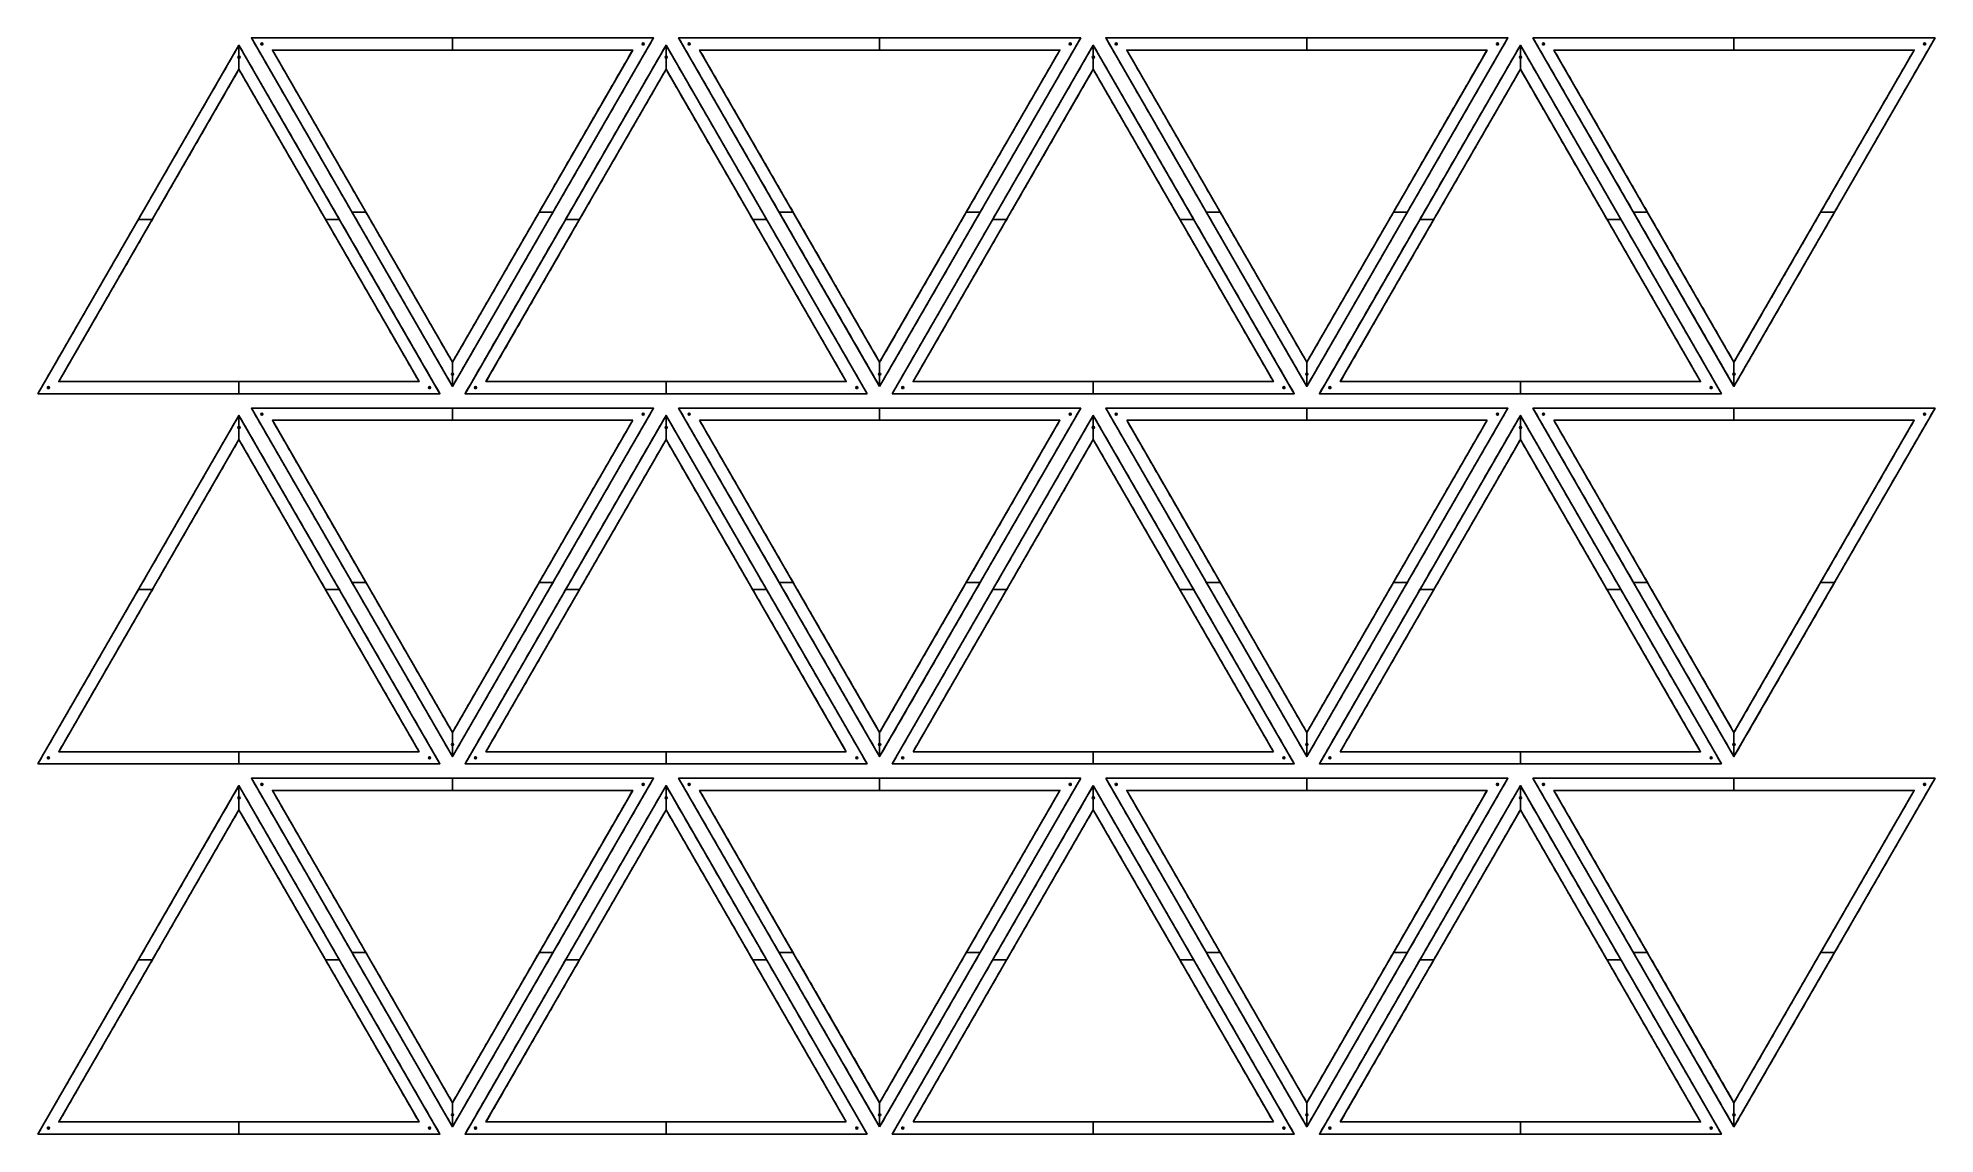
# Model space of a CAD drawing. Header units: millimetres. Extents: x -944 to 944, y -545 to 545.
import ezdxf

# ---------------------------------------------------------------- set-up
doc = ezdxf.new("R2010")
doc.units = ezdxf.units.MM
doc.layers.add('Default', color=7, linetype='Continuous', true_color=0x000000)

msp = doc.modelspace()

# ---------------------------------------------------------------- linework, layer by layer
at = {"layer": 'Default', "color": 177, "true_color": 0x353f88}
for p, q in [((-743.8, 537.7), (-943.8, 191.2)), ((-543.8, 191.2), (-743.8, 537.7)), ((-743.8, 513.7, -37.5), (-743.8, 537.7, -37.5)), ((-743.8, 513.7, 37.5), (-743.8, 537.7, 37.5)), ((-318.8, 537.7), (-518.8, 191.2)), ((-118.8, 191.2), (-318.8, 537.7)), ((-318.8, 513.7, -37.5), (-318.8, 537.7, -37.5)), ((-318.8, 513.7, 37.5), (-318.8, 537.7, 37.5)), ((106.2, 537.7), (-93.8, 191.2)), ((306.2, 191.2), (106.2, 537.7)), ((106.2, 513.7, -37.5), (106.2, 537.7, -37.5)), ((106.2, 513.7, 37.5), (106.2, 537.7, 37.5)), ((531.2, 537.7), (331.2, 191.2)), ((731.2, 191.2), (531.2, 537.7)), ((531.2, 513.7, -37.5), (531.2, 537.7, -37.5)), ((531.2, 513.7, 37.5), (531.2, 537.7, 37.5)), ((-743.8, 513.7), (-923, 203.2)), ((-564.5, 203.2), (-743.8, 513.7)), ((-318.8, 513.7), (-498, 203.2)), ((-139.5, 203.2), (-318.8, 513.7)), ((106.2, 513.7), (-73, 203.2)), ((285.5, 203.2), (106.2, 513.7)), ((531.2, 513.7), (352, 203.2)), ((710.5, 203.2), (531.2, 513.7)), ((-843.8, 364.5, -37.5), (-843.8, 364.5, 37.5)), ((-843.8, 364.5, -37.5), (-829.9, 364.5, -37.5)), ((-843.8, 364.5, 37.5), (-829.9, 364.5, 37.5)), ((-657.6, 364.5, -37.5), (-643.8, 364.5, -37.5)), ((-657.6, 364.5, 37.5), (-643.8, 364.5, 37.5)), ((-643.8, 364.5, -37.5), (-643.8, 364.5, 37.5)), ((-418.8, 364.5, -37.5), (-418.8, 364.5, 37.5)), ((-418.8, 364.5, -37.5), (-404.9, 364.5, -37.5)), ((-418.8, 364.5, 37.5), (-404.9, 364.5, 37.5)), ((-232.6, 364.5, -37.5), (-218.8, 364.5, -37.5)), ((-232.6, 364.5, 37.5), (-218.8, 364.5, 37.5)), ((-218.8, 364.5, -37.5), (-218.8, 364.5, 37.5)), ((6.2, 364.5, -37.5), (6.2, 364.5, 37.5)), ((6.2, 364.5, -37.5), (20.1, 364.5, -37.5)), ((6.2, 364.5, 37.5), (20.1, 364.5, 37.5)), ((192.4, 364.5, -37.5), (206.2, 364.5, -37.5)), ((192.4, 364.5, 37.5), (206.2, 364.5, 37.5)), ((206.2, 364.5, -37.5), (206.2, 364.5, 37.5)), ((431.2, 364.5, -37.5), (431.2, 364.5, 37.5)), ((431.2, 364.5, -37.5), (445.1, 364.5, -37.5)), ((431.2, 364.5, 37.5), (445.1, 364.5, 37.5)), ((617.4, 364.5, -37.5), (631.2, 364.5, -37.5)), ((617.4, 364.5, 37.5), (631.2, 364.5, 37.5)), ((631.2, 364.5, -37.5), (631.2, 364.5, 37.5)), ((-833.4, 358.5, -37.5), (-833.4, 358.5, 37.5)), ((-654.1, 358.5, -37.5), (-654.1, 358.5, 37.5)), ((-408.4, 358.5, -37.5), (-408.4, 358.5, 37.5)), ((-229.1, 358.5, -37.5), (-229.1, 358.5, 37.5)), ((16.6, 358.5, -37.5), (16.6, 358.5, 37.5)), ((195.9, 358.5, -37.5), (195.9, 358.5, 37.5)), ((441.6, 358.5, -37.5), (441.6, 358.5, 37.5)), ((620.9, 358.5, -37.5), (620.9, 358.5, 37.5)), ((-943.8, 191.2), (-543.8, 191.2)), ((-923, 203.2), (-564.5, 203.2)), ((-743.8, 191.2, -37.5), (-743.8, 203.2, -37.5)), ((-743.8, 191.2, 37.5), (-743.8, 203.2, 37.5)), ((-743.8, 203.2, 37.5), (-743.8, 203.2, -37.5)), ((-743.8, 191.2, 37.5), (-743.8, 191.2, -37.5)), ((-518.8, 191.2), (-118.8, 191.2)), ((-498, 203.2), (-139.5, 203.2)), ((-318.8, 191.2, -37.5), (-318.8, 203.2, -37.5)), ((-318.8, 191.2, 37.5), (-318.8, 203.2, 37.5)), ((-318.8, 203.2, 37.5), (-318.8, 203.2, -37.5)), ((-318.8, 191.2, 37.5), (-318.8, 191.2, -37.5)), ((-93.8, 191.2), (306.2, 191.2)), ((-73, 203.2), (285.5, 203.2)), ((106.2, 191.2, -37.5), (106.2, 203.2, -37.5)), ((106.2, 191.2, 37.5), (106.2, 203.2, 37.5)), ((106.2, 203.2, 37.5), (106.2, 203.2, -37.5)), ((106.2, 191.2, 37.5), (106.2, 191.2, -37.5)), ((331.2, 191.2), (731.2, 191.2)), ((352, 203.2), (710.5, 203.2)), ((531.2, 191.2, -37.5), (531.2, 203.2, -37.5)), ((531.2, 191.2, 37.5), (531.2, 203.2, 37.5)), ((531.2, 203.2, 37.5), (531.2, 203.2, -37.5)), ((531.2, 191.2, 37.5), (531.2, 191.2, -37.5)), ((-743.8, 169.6), (-943.8, -176.8)), ((-543.8, -176.8), (-743.8, 169.6)), ((-743.8, 145.6, -37.5), (-743.8, 169.6, -37.5)), ((-743.8, 145.6, 37.5), (-743.8, 169.6, 37.5)), ((-318.8, 169.6), (-518.8, -176.8)), ((-118.8, -176.8), (-318.8, 169.6)), ((-318.8, 145.6, -37.5), (-318.8, 169.6, -37.5)), ((-318.8, 145.6, 37.5), (-318.8, 169.6, 37.5)), ((106.2, 169.6), (-93.8, -176.8)), ((306.2, -176.8), (106.2, 169.6)), ((106.2, 145.6, -37.5), (106.2, 169.6, -37.5)), ((106.2, 145.6, 37.5), (106.2, 169.6, 37.5)), ((531.2, 169.6), (331.2, -176.8)), ((731.2, -176.8), (531.2, 169.6)), ((531.2, 145.6, -37.5), (531.2, 169.6, -37.5)), ((531.2, 145.6, 37.5), (531.2, 169.6, 37.5)), ((-743.8, 145.6), (-923, -164.8)), ((-564.5, -164.8), (-743.8, 145.6)), ((-318.8, 145.6), (-498, -164.8)), ((-139.5, -164.8), (-318.8, 145.6)), ((106.2, 145.6), (-73, -164.8)), ((285.5, -164.8), (106.2, 145.6)), ((531.2, 145.6), (352, -164.8)), ((710.5, -164.8), (531.2, 145.6)), ((-843.8, -3.6, -37.5), (-843.8, -3.6, 37.5)), ((-843.8, -3.6, -37.5), (-829.9, -3.6, -37.5)), ((-843.8, -3.6, 37.5), (-829.9, -3.6, 37.5)), ((-833.4, -9.6, -37.5), (-833.4, -9.6, 37.5)), ((-657.6, -3.6, -37.5), (-643.8, -3.6, -37.5)), ((-657.6, -3.6, 37.5), (-643.8, -3.6, 37.5)), ((-654.1, -9.6, -37.5), (-654.1, -9.6, 37.5)), ((-643.8, -3.6, -37.5), (-643.8, -3.6, 37.5)), ((-418.8, -3.6, -37.5), (-418.8, -3.6, 37.5)), ((-418.8, -3.6, -37.5), (-404.9, -3.6, -37.5)), ((-418.8, -3.6, 37.5), (-404.9, -3.6, 37.5)), ((-408.4, -9.6, -37.5), (-408.4, -9.6, 37.5)), ((-232.6, -3.6, -37.5), (-218.8, -3.6, -37.5)), ((-232.6, -3.6, 37.5), (-218.8, -3.6, 37.5)), ((-229.1, -9.6, -37.5), (-229.1, -9.6, 37.5)), ((-218.8, -3.6, -37.5), (-218.8, -3.6, 37.5)), ((6.2, -3.6, -37.5), (6.2, -3.6, 37.5)), ((6.2, -3.6, -37.5), (20.1, -3.6, -37.5)), ((6.2, -3.6, 37.5), (20.1, -3.6, 37.5)), ((16.6, -9.6, -37.5), (16.6, -9.6, 37.5)), ((192.4, -3.6, -37.5), (206.2, -3.6, -37.5)), ((192.4, -3.6, 37.5), (206.2, -3.6, 37.5)), ((195.9, -9.6, -37.5), (195.9, -9.6, 37.5)), ((206.2, -3.6, -37.5), (206.2, -3.6, 37.5)), ((431.2, -3.6, -37.5), (431.2, -3.6, 37.5)), ((431.2, -3.6, -37.5), (445.1, -3.6, -37.5)), ((431.2, -3.6, 37.5), (445.1, -3.6, 37.5)), ((441.6, -9.6, -37.5), (441.6, -9.6, 37.5)), ((617.4, -3.6, -37.5), (631.2, -3.6, -37.5)), ((617.4, -3.6, 37.5), (631.2, -3.6, 37.5)), ((620.9, -9.6, -37.5), (620.9, -9.6, 37.5)), ((631.2, -3.6, -37.5), (631.2, -3.6, 37.5)), ((-923, -164.8), (-564.5, -164.8)), ((-743.8, -176.8, -37.5), (-743.8, -164.8, -37.5)), ((-743.8, -176.8, 37.5), (-743.8, -164.8, 37.5)), ((-743.8, -164.8, 37.5), (-743.8, -164.8, -37.5)), ((-498, -164.8), (-139.5, -164.8)), ((-318.8, -176.8, -37.5), (-318.8, -164.8, -37.5)), ((-318.8, -176.8, 37.5), (-318.8, -164.8, 37.5)), ((-318.8, -164.8, 37.5), (-318.8, -164.8, -37.5)), ((-73, -164.8), (285.5, -164.8)), ((106.2, -176.8, -37.5), (106.2, -164.8, -37.5)), ((106.2, -176.8, 37.5), (106.2, -164.8, 37.5)), ((106.2, -164.8, 37.5), (106.2, -164.8, -37.5)), ((352, -164.8), (710.5, -164.8)), ((531.2, -176.8, -37.5), (531.2, -164.8, -37.5)), ((531.2, -176.8, 37.5), (531.2, -164.8, 37.5)), ((531.2, -164.8, 37.5), (531.2, -164.8, -37.5)), ((-943.8, -176.8), (-543.8, -176.8)), ((-743.8, -176.8, 37.5), (-743.8, -176.8, -37.5)), ((-518.8, -176.8), (-118.8, -176.8)), ((-318.8, -176.8, 37.5), (-318.8, -176.8, -37.5)), ((-93.8, -176.8), (306.2, -176.8)), ((106.2, -176.8, 37.5), (106.2, -176.8, -37.5)), ((331.2, -176.8), (731.2, -176.8)), ((531.2, -176.8, 37.5), (531.2, -176.8, -37.5)), ((-743.8, -198.5), (-943.8, -544.9)), ((-543.8, -544.9), (-743.8, -198.5)), ((-743.8, -222.5, -37.5), (-743.8, -198.5, -37.5)), ((-743.8, -222.5, 37.5), (-743.8, -198.5, 37.5)), ((-318.8, -198.5), (-518.8, -544.9)), ((-118.8, -544.9), (-318.8, -198.5)), ((-318.8, -222.5, -37.5), (-318.8, -198.5, -37.5)), ((-318.8, -222.5, 37.5), (-318.8, -198.5, 37.5)), ((106.2, -198.5), (-93.8, -544.9)), ((306.2, -544.9), (106.2, -198.5)), ((106.2, -222.5, -37.5), (106.2, -198.5, -37.5)), ((106.2, -222.5, 37.5), (106.2, -198.5, 37.5)), ((531.2, -198.5), (331.2, -544.9)), ((731.2, -544.9), (531.2, -198.5)), ((531.2, -222.5, -37.5), (531.2, -198.5, -37.5)), ((531.2, -222.5, 37.5), (531.2, -198.5, 37.5)), ((-743.8, -222.5), (-923, -532.9)), ((-564.5, -532.9), (-743.8, -222.5)), ((-318.8, -222.5), (-498, -532.9)), ((-139.5, -532.9), (-318.8, -222.5)), ((106.2, -222.5), (-73, -532.9)), ((285.5, -532.9), (106.2, -222.5)), ((531.2, -222.5), (352, -532.9)), ((710.5, -532.9), (531.2, -222.5)), ((-843.8, -371.7, -37.5), (-843.8, -371.7, 37.5)), ((-843.8, -371.7, -37.5), (-829.9, -371.7, -37.5)), ((-843.8, -371.7, 37.5), (-829.9, -371.7, 37.5)), ((-657.6, -371.7, -37.5), (-643.8, -371.7, -37.5)), ((-657.6, -371.7, 37.5), (-643.8, -371.7, 37.5)), ((-643.8, -371.7, -37.5), (-643.8, -371.7, 37.5)), ((-418.8, -371.7, -37.5), (-418.8, -371.7, 37.5)), ((-418.8, -371.7, -37.5), (-404.9, -371.7, -37.5)), ((-418.8, -371.7, 37.5), (-404.9, -371.7, 37.5)), ((-232.6, -371.7, -37.5), (-218.8, -371.7, -37.5)), ((-232.6, -371.7, 37.5), (-218.8, -371.7, 37.5)), ((-218.8, -371.7, -37.5), (-218.8, -371.7, 37.5)), ((6.2, -371.7, -37.5), (6.2, -371.7, 37.5)), ((6.2, -371.7, -37.5), (20.1, -371.7, -37.5)), ((6.2, -371.7, 37.5), (20.1, -371.7, 37.5)), ((192.4, -371.7, -37.5), (206.2, -371.7, -37.5)), ((192.4, -371.7, 37.5), (206.2, -371.7, 37.5)), ((206.2, -371.7, -37.5), (206.2, -371.7, 37.5)), ((431.2, -371.7, -37.5), (431.2, -371.7, 37.5)), ((431.2, -371.7, -37.5), (445.1, -371.7, -37.5)), ((431.2, -371.7, 37.5), (445.1, -371.7, 37.5)), ((617.4, -371.7, -37.5), (631.2, -371.7, -37.5)), ((617.4, -371.7, 37.5), (631.2, -371.7, 37.5)), ((631.2, -371.7, -37.5), (631.2, -371.7, 37.5)), ((-833.4, -377.7, -37.5), (-833.4, -377.7, 37.5)), ((-654.1, -377.7, -37.5), (-654.1, -377.7, 37.5)), ((-408.4, -377.7, -37.5), (-408.4, -377.7, 37.5)), ((-229.1, -377.7, -37.5), (-229.1, -377.7, 37.5)), ((16.6, -377.7, -37.5), (16.6, -377.7, 37.5)), ((195.9, -377.7, -37.5), (195.9, -377.7, 37.5)), ((441.6, -377.7, -37.5), (441.6, -377.7, 37.5)), ((620.9, -377.7, -37.5), (620.9, -377.7, 37.5)), ((-943.8, -544.9), (-543.8, -544.9)), ((-923, -532.9), (-564.5, -532.9)), ((-743.8, -544.9, -37.5), (-743.8, -532.9, -37.5)), ((-743.8, -544.9, 37.5), (-743.8, -532.9, 37.5)), ((-743.8, -532.9, 37.5), (-743.8, -532.9, -37.5)), ((-743.8, -544.9, 37.5), (-743.8, -544.9, -37.5)), ((-518.8, -544.9), (-118.8, -544.9)), ((-498, -532.9), (-139.5, -532.9)), ((-318.8, -544.9, -37.5), (-318.8, -532.9, -37.5)), ((-318.8, -544.9, 37.5), (-318.8, -532.9, 37.5)), ((-318.8, -532.9, 37.5), (-318.8, -532.9, -37.5)), ((-318.8, -544.9, 37.5), (-318.8, -544.9, -37.5)), ((-93.8, -544.9), (306.2, -544.9)), ((-73, -532.9), (285.5, -532.9)), ((106.2, -544.9, -37.5), (106.2, -532.9, -37.5)), ((106.2, -544.9, 37.5), (106.2, -532.9, 37.5)), ((106.2, -532.9, 37.5), (106.2, -532.9, -37.5)), ((106.2, -544.9, 37.5), (106.2, -544.9, -37.5)), ((331.2, -544.9), (731.2, -544.9)), ((352, -532.9), (710.5, -532.9)), ((531.2, -544.9, -37.5), (531.2, -532.9, -37.5)), ((531.2, -544.9, 37.5), (531.2, -532.9, 37.5)), ((531.2, -532.9, 37.5), (531.2, -532.9, -37.5)), ((531.2, -544.9, 37.5), (531.2, -544.9, -37.5))]:
    msp.add_line(p, q, dxfattribs=at)
at = {"layer": 'Default', "color": 253, "true_color": 0xa6a5a1}
for p, q in [((-731.3, 544.9), (-531.3, 198.5)), ((-731.3, 544.9), (-331.3, 544.9)), ((-710.5, 532.9), (-352, 532.9)), ((-710.5, 532.9), (-531.3, 222.5)), ((-531.3, 198.5), (-331.3, 544.9)), ((-531.3, 222.5), (-352, 532.9)), ((-531.3, 544.9, -37.5), (-531.3, 544.9, 37.5)), ((-531.3, 532.9, -37.5), (-531.3, 544.9, -37.5)), ((-531.3, 532.9, 37.5), (-531.3, 544.9, 37.5)), ((-531.3, 532.9, -37.5), (-531.3, 532.9, 37.5)), ((-306.3, 544.9), (-106.3, 198.5)), ((-306.3, 544.9), (93.7, 544.9)), ((-285.5, 532.9), (73, 532.9)), ((-285.5, 532.9), (-106.3, 222.5)), ((-106.3, 198.5), (93.7, 544.9)), ((-106.3, 222.5), (73, 532.9)), ((-106.3, 544.9, -37.5), (-106.3, 544.9, 37.5)), ((-106.3, 532.9, -37.5), (-106.3, 544.9, -37.5)), ((-106.3, 532.9, 37.5), (-106.3, 544.9, 37.5)), ((-106.3, 532.9, -37.5), (-106.3, 532.9, 37.5)), ((118.7, 544.9), (318.7, 198.5)), ((118.7, 544.9), (518.7, 544.9)), ((139.5, 532.9), (498, 532.9)), ((139.5, 532.9), (318.7, 222.5)), ((318.7, 198.5), (518.7, 544.9)), ((318.7, 222.5), (498, 532.9)), ((318.7, 544.9, -37.5), (318.7, 544.9, 37.5)), ((318.7, 532.9, -37.5), (318.7, 544.9, -37.5)), ((318.7, 532.9, 37.5), (318.7, 544.9, 37.5)), ((318.7, 532.9, -37.5), (318.7, 532.9, 37.5)), ((543.7, 544.9), (743.7, 198.5)), ((543.7, 544.9), (943.7, 544.9)), ((564.5, 532.9), (923, 532.9)), ((564.5, 532.9), (743.7, 222.5)), ((743.7, 198.5), (943.7, 544.9)), ((743.7, 222.5), (923, 532.9)), ((743.7, 544.9, -37.5), (743.7, 544.9, 37.5)), ((743.7, 532.9, -37.5), (743.7, 544.9, -37.5)), ((743.7, 532.9, 37.5), (743.7, 544.9, 37.5)), ((743.7, 532.9, -37.5), (743.7, 532.9, 37.5)), ((-620.9, 377.7, -37.5), (-620.9, 377.7, 37.5)), ((-441.6, 377.7, -37.5), (-441.6, 377.7, 37.5)), ((-195.9, 377.7, -37.5), (-195.9, 377.7, 37.5)), ((-16.6, 377.7, -37.5), (-16.6, 377.7, 37.5)), ((229.1, 377.7, -37.5), (229.1, 377.7, 37.5)), ((408.4, 377.7, -37.5), (408.4, 377.7, 37.5)), ((654.1, 377.7, -37.5), (654.1, 377.7, 37.5)), ((833.4, 377.7, -37.5), (833.4, 377.7, 37.5)), ((-631.3, 371.7, -37.5), (-631.3, 371.7, 37.5)), ((-631.3, 371.7, -37.5), (-617.4, 371.7, -37.5)), ((-631.3, 371.7, 37.5), (-617.4, 371.7, 37.5)), ((-445.1, 371.7, -37.5), (-431.2, 371.7, -37.5)), ((-445.1, 371.7, 37.5), (-431.2, 371.7, 37.5)), ((-431.2, 371.7, -37.5), (-431.2, 371.7, 37.5)), ((-206.3, 371.7, -37.5), (-206.3, 371.7, 37.5)), ((-206.3, 371.7, -37.5), (-192.4, 371.7, -37.5)), ((-206.3, 371.7, 37.5), (-192.4, 371.7, 37.5)), ((-20.1, 371.7, -37.5), (-6.2, 371.7, -37.5)), ((-20.1, 371.7, 37.5), (-6.2, 371.7, 37.5)), ((-6.2, 371.7, -37.5), (-6.2, 371.7, 37.5)), ((218.7, 371.7, -37.5), (218.7, 371.7, 37.5)), ((218.7, 371.7, -37.5), (232.6, 371.7, -37.5)), ((218.7, 371.7, 37.5), (232.6, 371.7, 37.5)), ((404.9, 371.7, -37.5), (418.8, 371.7, -37.5)), ((404.9, 371.7, 37.5), (418.8, 371.7, 37.5)), ((418.8, 371.7, -37.5), (418.8, 371.7, 37.5)), ((643.7, 371.7, -37.5), (643.7, 371.7, 37.5)), ((643.7, 371.7, -37.5), (657.6, 371.7, -37.5)), ((643.7, 371.7, 37.5), (657.6, 371.7, 37.5)), ((829.9, 371.7, -37.5), (843.8, 371.7, -37.5)), ((829.9, 371.7, 37.5), (843.8, 371.7, 37.5)), ((843.8, 371.7, -37.5), (843.8, 371.7, 37.5)), ((-531.3, 198.5, -37.5), (-531.3, 222.5, -37.5)), ((-531.3, 198.5, 37.5), (-531.3, 222.5, 37.5)), ((-106.3, 198.5, -37.5), (-106.3, 222.5, -37.5)), ((-106.3, 198.5, 37.5), (-106.3, 222.5, 37.5)), ((318.7, 198.5, -37.5), (318.7, 222.5, -37.5)), ((318.7, 198.5, 37.5), (318.7, 222.5, 37.5)), ((743.7, 198.5, -37.5), (743.7, 222.5, -37.5)), ((743.7, 198.5, 37.5), (743.7, 222.5, 37.5)), ((-731.3, 176.8), (-531.3, -169.6)), ((-731.3, 176.8), (-331.3, 176.8)), ((-531.3, -169.6), (-331.3, 176.8)), ((-531.3, 176.8, -37.5), (-531.3, 176.8, 37.5)), ((-531.3, 164.8, -37.5), (-531.3, 176.8, -37.5)), ((-531.3, 164.8, 37.5), (-531.3, 176.8, 37.5)), ((-306.3, 176.8), (-106.3, -169.6)), ((-306.3, 176.8), (93.7, 176.8)), ((-106.3, -169.6), (93.7, 176.8)), ((-106.3, 176.8, -37.5), (-106.3, 176.8, 37.5)), ((-106.3, 164.8, -37.5), (-106.3, 176.8, -37.5)), ((-106.3, 164.8, 37.5), (-106.3, 176.8, 37.5)), ((118.7, 176.8), (318.7, -169.6)), ((118.7, 176.8), (518.7, 176.8)), ((318.7, -169.6), (518.7, 176.8)), ((318.7, 176.8, -37.5), (318.7, 176.8, 37.5)), ((318.7, 164.8, -37.5), (318.7, 176.8, -37.5)), ((318.7, 164.8, 37.5), (318.7, 176.8, 37.5)), ((543.7, 176.8), (743.7, -169.6)), ((543.7, 176.8), (943.7, 176.8)), ((743.7, -169.6), (943.7, 176.8)), ((743.7, 176.8, -37.5), (743.7, 176.8, 37.5)), ((743.7, 164.8, -37.5), (743.7, 176.8, -37.5)), ((743.7, 164.8, 37.5), (743.7, 176.8, 37.5)), ((-710.5, 164.8), (-352, 164.8)), ((-710.5, 164.8), (-531.3, -145.6)), ((-531.3, -145.6), (-352, 164.8)), ((-531.3, 164.8, -37.5), (-531.3, 164.8, 37.5)), ((-285.5, 164.8), (73, 164.8)), ((-285.5, 164.8), (-106.3, -145.6)), ((-106.3, -145.6), (73, 164.8)), ((-106.3, 164.8, -37.5), (-106.3, 164.8, 37.5)), ((139.5, 164.8), (498, 164.8)), ((139.5, 164.8), (318.7, -145.6)), ((318.7, -145.6), (498, 164.8)), ((318.7, 164.8, -37.5), (318.7, 164.8, 37.5)), ((564.5, 164.8), (923, 164.8)), ((564.5, 164.8), (743.7, -145.6)), ((743.7, -145.6), (923, 164.8)), ((743.7, 164.8, -37.5), (743.7, 164.8, 37.5)), ((-631.3, 3.6, -37.5), (-631.3, 3.6, 37.5)), ((-631.3, 3.6, -37.5), (-617.4, 3.6, -37.5)), ((-631.3, 3.6, 37.5), (-617.4, 3.6, 37.5)), ((-620.9, 9.6, -37.5), (-620.9, 9.6, 37.5)), ((-445.1, 3.6, -37.5), (-431.2, 3.6, -37.5)), ((-445.1, 3.6, 37.5), (-431.2, 3.6, 37.5)), ((-441.6, 9.6, -37.5), (-441.6, 9.6, 37.5)), ((-431.2, 3.6, -37.5), (-431.2, 3.6, 37.5)), ((-206.3, 3.6, -37.5), (-206.3, 3.6, 37.5)), ((-206.3, 3.6, -37.5), (-192.4, 3.6, -37.5)), ((-206.3, 3.6, 37.5), (-192.4, 3.6, 37.5)), ((-195.9, 9.6, -37.5), (-195.9, 9.6, 37.5)), ((-20.1, 3.6, -37.5), (-6.2, 3.6, -37.5)), ((-20.1, 3.6, 37.5), (-6.2, 3.6, 37.5)), ((-16.6, 9.6, -37.5), (-16.6, 9.6, 37.5)), ((-6.2, 3.6, -37.5), (-6.2, 3.6, 37.5)), ((218.7, 3.6, -37.5), (218.7, 3.6, 37.5)), ((218.7, 3.6, -37.5), (232.6, 3.6, -37.5)), ((218.7, 3.6, 37.5), (232.6, 3.6, 37.5)), ((229.1, 9.6, -37.5), (229.1, 9.6, 37.5)), ((404.9, 3.6, -37.5), (418.8, 3.6, -37.5)), ((404.9, 3.6, 37.5), (418.8, 3.6, 37.5)), ((408.4, 9.6, -37.5), (408.4, 9.6, 37.5)), ((418.8, 3.6, -37.5), (418.8, 3.6, 37.5)), ((643.7, 3.6, -37.5), (643.7, 3.6, 37.5)), ((643.7, 3.6, -37.5), (657.6, 3.6, -37.5)), ((643.7, 3.6, 37.5), (657.6, 3.6, 37.5)), ((654.1, 9.6, -37.5), (654.1, 9.6, 37.5)), ((829.9, 3.6, -37.5), (843.8, 3.6, -37.5)), ((829.9, 3.6, 37.5), (843.8, 3.6, 37.5)), ((833.4, 9.6, -37.5), (833.4, 9.6, 37.5)), ((843.8, 3.6, -37.5), (843.8, 3.6, 37.5)), ((-531.3, -169.6, -37.5), (-531.3, -145.6, -37.5)), ((-531.3, -169.6, 37.5), (-531.3, -145.6, 37.5)), ((-106.3, -169.6, -37.5), (-106.3, -145.6, -37.5)), ((-106.3, -169.6, 37.5), (-106.3, -145.6, 37.5)), ((318.7, -169.6, -37.5), (318.7, -145.6, -37.5)), ((318.7, -169.6, 37.5), (318.7, -145.6, 37.5)), ((743.7, -169.6, -37.5), (743.7, -145.6, -37.5)), ((743.7, -169.6, 37.5), (743.7, -145.6, 37.5)), ((-731.3, -191.2), (-531.3, -537.7)), ((-731.3, -191.2), (-331.3, -191.2)), ((-710.5, -203.2), (-352, -203.2)), ((-710.5, -203.2), (-531.3, -513.7)), ((-531.3, -537.7), (-331.3, -191.2)), ((-531.3, -513.7), (-352, -203.2)), ((-531.3, -191.2, -37.5), (-531.3, -191.2, 37.5)), ((-531.3, -203.2, -37.5), (-531.3, -191.2, -37.5)), ((-531.3, -203.2, 37.5), (-531.3, -191.2, 37.5)), ((-531.3, -203.2, -37.5), (-531.3, -203.2, 37.5)), ((-306.3, -191.2), (-106.3, -537.7)), ((-306.3, -191.2), (93.7, -191.2)), ((-285.5, -203.2), (73, -203.2)), ((-285.5, -203.2), (-106.3, -513.7)), ((-106.3, -537.7), (93.7, -191.2)), ((-106.3, -513.7), (73, -203.2)), ((-106.3, -191.2, -37.5), (-106.3, -191.2, 37.5)), ((-106.3, -203.2, -37.5), (-106.3, -191.2, -37.5)), ((-106.3, -203.2, 37.5), (-106.3, -191.2, 37.5)), ((-106.3, -203.2, -37.5), (-106.3, -203.2, 37.5)), ((118.7, -191.2), (318.7, -537.7)), ((118.7, -191.2), (518.7, -191.2)), ((139.5, -203.2), (498, -203.2)), ((139.5, -203.2), (318.7, -513.7)), ((318.7, -537.7), (518.7, -191.2)), ((318.7, -513.7), (498, -203.2)), ((318.7, -191.2, -37.5), (318.7, -191.2, 37.5)), ((318.7, -203.2, -37.5), (318.7, -191.2, -37.5)), ((318.7, -203.2, 37.5), (318.7, -191.2, 37.5)), ((318.7, -203.2, -37.5), (318.7, -203.2, 37.5)), ((543.7, -191.2), (743.7, -537.7)), ((543.7, -191.2), (943.7, -191.2)), ((564.5, -203.2), (923, -203.2)), ((564.5, -203.2), (743.7, -513.7)), ((743.7, -537.7), (943.7, -191.2)), ((743.7, -513.7), (923, -203.2)), ((743.7, -191.2, -37.5), (743.7, -191.2, 37.5)), ((743.7, -203.2, -37.5), (743.7, -191.2, -37.5)), ((743.7, -203.2, 37.5), (743.7, -191.2, 37.5)), ((743.7, -203.2, -37.5), (743.7, -203.2, 37.5)), ((-620.9, -358.5, -37.5), (-620.9, -358.5, 37.5)), ((-441.6, -358.5, -37.5), (-441.6, -358.5, 37.5)), ((-195.9, -358.5, -37.5), (-195.9, -358.5, 37.5)), ((-16.6, -358.5, -37.5), (-16.6, -358.5, 37.5)), ((229.1, -358.5, -37.5), (229.1, -358.5, 37.5)), ((408.4, -358.5, -37.5), (408.4, -358.5, 37.5)), ((654.1, -358.5, -37.5), (654.1, -358.5, 37.5)), ((833.4, -358.5, -37.5), (833.4, -358.5, 37.5)), ((-631.3, -364.5, -37.5), (-631.3, -364.5, 37.5)), ((-631.3, -364.5, -37.5), (-617.4, -364.5, -37.5)), ((-631.3, -364.5, 37.5), (-617.4, -364.5, 37.5)), ((-445.1, -364.5, -37.5), (-431.2, -364.5, -37.5)), ((-445.1, -364.5, 37.5), (-431.2, -364.5, 37.5)), ((-431.2, -364.5, -37.5), (-431.2, -364.5, 37.5)), ((-206.3, -364.5, -37.5), (-206.3, -364.5, 37.5)), ((-206.3, -364.5, -37.5), (-192.4, -364.5, -37.5)), ((-206.3, -364.5, 37.5), (-192.4, -364.5, 37.5)), ((-20.1, -364.5, -37.5), (-6.2, -364.5, -37.5)), ((-20.1, -364.5, 37.5), (-6.2, -364.5, 37.5)), ((-6.2, -364.5, -37.5), (-6.2, -364.5, 37.5)), ((218.7, -364.5, -37.5), (218.7, -364.5, 37.5)), ((218.7, -364.5, -37.5), (232.6, -364.5, -37.5)), ((218.7, -364.5, 37.5), (232.6, -364.5, 37.5)), ((404.9, -364.5, -37.5), (418.8, -364.5, -37.5)), ((404.9, -364.5, 37.5), (418.8, -364.5, 37.5)), ((418.8, -364.5, -37.5), (418.8, -364.5, 37.5)), ((643.7, -364.5, -37.5), (643.7, -364.5, 37.5)), ((643.7, -364.5, -37.5), (657.6, -364.5, -37.5)), ((643.7, -364.5, 37.5), (657.6, -364.5, 37.5)), ((829.9, -364.5, -37.5), (843.8, -364.5, -37.5)), ((829.9, -364.5, 37.5), (843.8, -364.5, 37.5)), ((843.8, -364.5, -37.5), (843.8, -364.5, 37.5)), ((-531.3, -537.7, -37.5), (-531.3, -513.7, -37.5)), ((-531.3, -537.7, 37.5), (-531.3, -513.7, 37.5)), ((-106.3, -537.7, -37.5), (-106.3, -513.7, -37.5)), ((-106.3, -537.7, 37.5), (-106.3, -513.7, 37.5)), ((318.7, -537.7, -37.5), (318.7, -513.7, -37.5)), ((318.7, -537.7, 37.5), (318.7, -513.7, 37.5)), ((743.7, -537.7, -37.5), (743.7, -513.7, -37.5)), ((743.7, -537.7, 37.5), (743.7, -513.7, 37.5))]:
    msp.add_line(p, q, dxfattribs=at)
at = {"layer": 'Default', "color": 253, "true_color": 0x999b9d}
for p, q in [((-721.9, 538.9, 37.5), (-719.9, 538.9, 37.5)), ((-721.9, 538.9, 337.5), (-719.9, 538.9, 337.5)), ((-721.7, 539.4, 37.5), (-721.7, 539.4, 337.5)), ((-721.4, 538, 37.5), (-721.4, 538, 337.5)), ((-720.9, 537.9, 37.5), (-720.9, 539.9, 37.5)), ((-720.9, 537.9, 337.5), (-720.9, 539.9, 337.5)), ((-720.4, 539.7, 37.5), (-720.4, 539.7, 337.5)), ((-720, 538.4, 37.5), (-720, 538.4, 337.5)), ((-342.6, 538.9, 37.5), (-340.6, 538.9, 37.5)), ((-342.6, 538.9, 337.5), (-340.6, 538.9, 337.5)), ((-342.5, 538.4, 37.5), (-342.5, 538.4, 337.5)), ((-342.1, 539.7, 37.5), (-342.1, 539.7, 337.5)), ((-341.6, 537.9, 37.5), (-341.6, 539.9, 37.5)), ((-341.6, 537.9, 337.5), (-341.6, 539.9, 337.5)), ((-341.1, 538, 37.5), (-341.1, 538, 337.5)), ((-340.8, 539.4, 37.5), (-340.8, 539.4, 337.5)), ((-296.9, 538.9, 37.5), (-294.9, 538.9, 37.5)), ((-296.9, 538.9, 337.5), (-294.9, 538.9, 337.5)), ((-296.7, 539.4, 37.5), (-296.7, 539.4, 337.5)), ((-296.4, 538, 37.5), (-296.4, 538, 337.5)), ((-295.9, 537.9, 37.5), (-295.9, 539.9, 37.5)), ((-295.9, 537.9, 337.5), (-295.9, 539.9, 337.5)), ((-295.4, 539.7, 37.5), (-295.4, 539.7, 337.5)), ((-295, 538.4, 37.5), (-295, 538.4, 337.5)), ((82.4, 538.9, 37.5), (84.4, 538.9, 37.5)), ((82.4, 538.9, 337.5), (84.4, 538.9, 337.5)), ((82.5, 538.4, 37.5), (82.5, 538.4, 337.5)), ((82.9, 539.7, 37.5), (82.9, 539.7, 337.5)), ((83.4, 537.9, 37.5), (83.4, 539.9, 37.5)), ((83.4, 537.9, 337.5), (83.4, 539.9, 337.5)), ((83.9, 538, 37.5), (83.9, 538, 337.5)), ((84.2, 539.4, 37.5), (84.2, 539.4, 337.5)), ((128.1, 538.9, 37.5), (130.1, 538.9, 37.5)), ((128.1, 538.9, 337.5), (130.1, 538.9, 337.5)), ((128.3, 539.4, 37.5), (128.3, 539.4, 337.5)), ((128.6, 538, 37.5), (128.6, 538, 337.5)), ((129.1, 537.9, 37.5), (129.1, 539.9, 37.5)), ((129.1, 537.9, 337.5), (129.1, 539.9, 337.5)), ((129.6, 539.7, 37.5), (129.6, 539.7, 337.5)), ((130, 538.4, 37.5), (130, 538.4, 337.5)), ((507.4, 538.9, 37.5), (509.4, 538.9, 37.5)), ((507.4, 538.9, 337.5), (509.4, 538.9, 337.5)), ((507.5, 538.4, 37.5), (507.5, 538.4, 337.5)), ((507.9, 539.7, 37.5), (507.9, 539.7, 337.5)), ((508.4, 537.9, 37.5), (508.4, 539.9, 37.5)), ((508.4, 537.9, 337.5), (508.4, 539.9, 337.5)), ((508.9, 538, 37.5), (508.9, 538, 337.5)), ((509.2, 539.4, 37.5), (509.2, 539.4, 337.5)), ((553.1, 538.9, 37.5), (555.1, 538.9, 37.5)), ((553.1, 538.9, 337.5), (555.1, 538.9, 337.5)), ((553.3, 539.4, 37.5), (553.3, 539.4, 337.5)), ((553.6, 538, 37.5), (553.6, 538, 337.5)), ((554.1, 537.9, 37.5), (554.1, 539.9, 37.5)), ((554.1, 537.9, 337.5), (554.1, 539.9, 337.5)), ((554.6, 539.7, 37.5), (554.6, 539.7, 337.5)), ((555, 538.4, 37.5), (555, 538.4, 337.5)), ((932.4, 538.9, 37.5), (934.4, 538.9, 37.5)), ((932.4, 538.9, 337.5), (934.4, 538.9, 337.5)), ((932.5, 538.4, 37.5), (932.5, 538.4, 337.5)), ((932.9, 539.7, 37.5), (932.9, 539.7, 337.5)), ((933.4, 537.9, 37.5), (933.4, 539.9, 37.5)), ((933.4, 537.9, 337.5), (933.4, 539.9, 337.5)), ((933.9, 538, 37.5), (933.9, 538, 337.5)), ((934.2, 539.4, 37.5), (934.2, 539.4, 337.5)), ((-744.8, 525.7, 37.5), (-744.8, 525.7, 337.5)), ((-744.8, 525.7, 37.5), (-742.8, 525.7, 37.5)), ((-744.8, 525.7, 337.5), (-742.8, 525.7, 337.5)), ((-743.8, 526.7, 37.5), (-743.8, 526.7, 337.5)), ((-743.8, 524.7, 37.5), (-743.8, 526.7, 37.5)), ((-743.8, 524.7, 337.5), (-743.8, 526.7, 337.5)), ((-743.8, 524.7, 37.5), (-743.8, 524.7, 337.5)), ((-742.8, 525.7, 37.5), (-742.8, 525.7, 337.5)), ((-319.8, 525.7, 37.5), (-319.8, 525.7, 337.5)), ((-319.8, 525.7, 37.5), (-317.8, 525.7, 37.5)), ((-319.8, 525.7, 337.5), (-317.8, 525.7, 337.5)), ((-318.8, 526.7, 37.5), (-318.8, 526.7, 337.5)), ((-318.8, 524.7, 37.5), (-318.8, 526.7, 37.5)), ((-318.8, 524.7, 337.5), (-318.8, 526.7, 337.5)), ((-318.8, 524.7, 37.5), (-318.8, 524.7, 337.5)), ((-317.8, 525.7, 37.5), (-317.8, 525.7, 337.5)), ((105.2, 525.7, 37.5), (105.2, 525.7, 337.5)), ((105.2, 525.7, 37.5), (107.2, 525.7, 37.5)), ((105.2, 525.7, 337.5), (107.2, 525.7, 337.5)), ((106.2, 526.7, 37.5), (106.2, 526.7, 337.5)), ((106.2, 524.7, 37.5), (106.2, 526.7, 37.5)), ((106.2, 524.7, 337.5), (106.2, 526.7, 337.5)), ((106.2, 524.7, 37.5), (106.2, 524.7, 337.5)), ((107.2, 525.7, 37.5), (107.2, 525.7, 337.5)), ((530.2, 525.7, 37.5), (530.2, 525.7, 337.5)), ((530.2, 525.7, 37.5), (532.2, 525.7, 37.5)), ((530.2, 525.7, 337.5), (532.2, 525.7, 337.5)), ((531.2, 524.7, 37.5), (531.2, 526.7, 37.5)), ((531.2, 524.7, 337.5), (531.2, 526.7, 337.5)), ((531.2, 524.7, 37.5), (531.2, 524.7, 337.5)), ((531.2, 526.7, 37.5), (531.2, 526.7, 337.5)), ((532.2, 525.7, 37.5), (532.2, 525.7, 337.5)), ((-532.2, 210.5, 37.5), (-532.2, 210.5, 337.5)), ((-532.2, 210.5, 37.5), (-530.2, 210.5, 37.5)), ((-532.2, 210.5, 337.5), (-530.2, 210.5, 337.5)), ((-531.3, 211.5, 37.5), (-531.3, 211.5, 337.5)), ((-531.3, 209.5, 37.5), (-531.3, 211.5, 37.5)), ((-531.3, 209.5, 337.5), (-531.3, 211.5, 337.5)), ((-531.3, 209.5, 37.5), (-531.3, 209.5, 337.5)), ((-530.2, 210.5, 37.5), (-530.2, 210.5, 337.5)), ((-107.2, 210.5, 37.5), (-107.2, 210.5, 337.5)), ((-107.2, 210.5, 37.5), (-105.2, 210.5, 37.5)), ((-107.2, 210.5, 337.5), (-105.2, 210.5, 337.5)), ((-106.3, 211.5, 37.5), (-106.3, 211.5, 337.5)), ((-106.3, 209.5, 37.5), (-106.3, 211.5, 37.5)), ((-106.3, 209.5, 337.5), (-106.3, 211.5, 337.5)), ((-106.3, 209.5, 37.5), (-106.3, 209.5, 337.5)), ((-105.2, 210.5, 37.5), (-105.2, 210.5, 337.5)), ((317.7, 210.5, 37.5), (319.8, 210.5, 37.5)), ((317.7, 210.5, 337.5), (319.8, 210.5, 337.5)), ((317.7, 210.5, 37.5), (317.7, 210.5, 337.5)), ((318.7, 211.5, 37.5), (318.7, 211.5, 337.5)), ((318.7, 209.5, 37.5), (318.7, 211.5, 37.5)), ((318.7, 209.5, 337.5), (318.7, 211.5, 337.5)), ((318.7, 209.5, 37.5), (318.7, 209.5, 337.5)), ((319.8, 210.5, 37.5), (319.8, 210.5, 337.5)), ((742.8, 210.5, 37.5), (742.8, 210.5, 337.5)), ((742.8, 210.5, 37.5), (744.8, 210.5, 37.5)), ((742.8, 210.5, 337.5), (744.8, 210.5, 337.5)), ((743.7, 211.5, 37.5), (743.7, 211.5, 337.5)), ((743.7, 209.5, 37.5), (743.7, 211.5, 37.5)), ((743.7, 209.5, 337.5), (743.7, 211.5, 337.5)), ((743.7, 209.5, 37.5), (743.7, 209.5, 337.5)), ((744.8, 210.5, 37.5), (744.8, 210.5, 337.5)), ((-934.4, 197.2, 37.5), (-932.4, 197.2, 37.5)), ((-934.4, 197.2, 337.5), (-932.4, 197.2, 337.5)), ((-934.2, 196.7, 37.5), (-934.2, 196.7, 337.5)), ((-933.9, 198.1, 37.5), (-933.9, 198.1, 337.5)), ((-933.4, 196.2, 37.5), (-933.4, 198.2, 37.5)), ((-933.4, 196.2, 337.5), (-933.4, 198.2, 337.5)), ((-932.9, 196.4, 37.5), (-932.9, 196.4, 337.5)), ((-932.5, 197.7, 37.5), (-932.5, 197.7, 337.5)), ((-555.1, 197.2, 37.5), (-553.1, 197.2, 37.5)), ((-555.1, 197.2, 337.5), (-553.1, 197.2, 337.5)), ((-555, 197.7, 37.5), (-555, 197.7, 337.5)), ((-554.6, 196.4, 37.5), (-554.6, 196.4, 337.5)), ((-554.1, 196.2, 37.5), (-554.1, 198.2, 37.5)), ((-554.1, 196.2, 337.5), (-554.1, 198.2, 337.5)), ((-553.6, 198.1, 37.5), (-553.6, 198.1, 337.5)), ((-553.3, 196.7, 37.5), (-553.3, 196.7, 337.5)), ((-509.4, 197.2, 37.5), (-507.4, 197.2, 37.5)), ((-509.4, 197.2, 337.5), (-507.4, 197.2, 337.5)), ((-509.2, 196.7, 37.5), (-509.2, 196.7, 337.5)), ((-508.9, 198.1, 37.5), (-508.9, 198.1, 337.5)), ((-508.4, 196.2, 37.5), (-508.4, 198.2, 37.5)), ((-508.4, 196.2, 337.5), (-508.4, 198.2, 337.5)), ((-507.9, 196.4, 37.5), (-507.9, 196.4, 337.5)), ((-507.5, 197.7, 37.5), (-507.5, 197.7, 337.5)), ((-130.1, 197.2, 37.5), (-128.1, 197.2, 37.5)), ((-130.1, 197.2, 337.5), (-128.1, 197.2, 337.5)), ((-130, 197.7, 37.5), (-130, 197.7, 337.5)), ((-129.6, 196.4, 37.5), (-129.6, 196.4, 337.5)), ((-129.1, 196.2, 37.5), (-129.1, 198.2, 37.5)), ((-129.1, 196.2, 337.5), (-129.1, 198.2, 337.5)), ((-128.6, 198.1, 37.5), (-128.6, 198.1, 337.5)), ((-128.3, 196.7, 37.5), (-128.3, 196.7, 337.5)), ((-84.4, 197.2, 37.5), (-82.4, 197.2, 37.5)), ((-84.4, 197.2, 337.5), (-82.4, 197.2, 337.5)), ((-84.2, 196.7, 37.5), (-84.2, 196.7, 337.5)), ((-83.9, 198.1, 37.5), (-83.9, 198.1, 337.5)), ((-83.4, 196.2, 37.5), (-83.4, 198.2, 37.5)), ((-83.4, 196.2, 337.5), (-83.4, 198.2, 337.5)), ((-82.9, 196.4, 37.5), (-82.9, 196.4, 337.5)), ((-82.5, 197.7, 37.5), (-82.5, 197.7, 337.5)), ((294.9, 197.2, 37.5), (296.9, 197.2, 37.5)), ((294.9, 197.2, 337.5), (296.9, 197.2, 337.5)), ((295, 197.7, 37.5), (295, 197.7, 337.5)), ((295.4, 196.4, 37.5), (295.4, 196.4, 337.5)), ((295.9, 196.2, 37.5), (295.9, 198.2, 37.5)), ((295.9, 196.2, 337.5), (295.9, 198.2, 337.5)), ((296.4, 198.1, 37.5), (296.4, 198.1, 337.5)), ((296.7, 196.7, 37.5), (296.7, 196.7, 337.5)), ((340.6, 197.2, 37.5), (342.6, 197.2, 37.5)), ((340.6, 197.2, 337.5), (342.6, 197.2, 337.5)), ((340.8, 196.7, 37.5), (340.8, 196.7, 337.5)), ((341.1, 198.1, 37.5), (341.1, 198.1, 337.5)), ((341.6, 196.2, 37.5), (341.6, 198.2, 37.5)), ((341.6, 196.2, 337.5), (341.6, 198.2, 337.5)), ((342.1, 196.4, 37.5), (342.1, 196.4, 337.5)), ((342.5, 197.7, 37.5), (342.5, 197.7, 337.5)), ((719.9, 197.2, 37.5), (721.9, 197.2, 37.5)), ((719.9, 197.2, 337.5), (721.9, 197.2, 337.5)), ((720, 197.7, 37.5), (720, 197.7, 337.5)), ((720.4, 196.4, 37.5), (720.4, 196.4, 337.5)), ((720.9, 196.2, 37.5), (720.9, 198.2, 37.5)), ((720.9, 196.2, 337.5), (720.9, 198.2, 337.5)), ((721.4, 198.1, 37.5), (721.4, 198.1, 337.5)), ((721.7, 196.7, 37.5), (721.7, 196.7, 337.5)), ((-721.9, 170.8, 37.5), (-719.9, 170.8, 37.5)), ((-721.9, 170.8, 337.5), (-719.9, 170.8, 337.5)), ((-721.7, 171.3, 37.5), (-721.7, 171.3, 337.5)), ((-721.4, 169.9, 37.5), (-721.4, 169.9, 337.5)), ((-720.9, 169.8, 37.5), (-720.9, 171.8, 37.5)), ((-720.9, 169.8, 337.5), (-720.9, 171.8, 337.5)), ((-720.4, 171.7, 37.5), (-720.4, 171.7, 337.5)), ((-720, 170.3, 37.5), (-720, 170.3, 337.5)), ((-342.6, 170.8, 37.5), (-340.6, 170.8, 37.5)), ((-342.6, 170.8, 337.5), (-340.6, 170.8, 337.5)), ((-342.5, 170.3, 37.5), (-342.5, 170.3, 337.5)), ((-342.1, 171.7, 37.5), (-342.1, 171.7, 337.5)), ((-341.6, 169.8, 37.5), (-341.6, 171.8, 37.5)), ((-341.6, 169.8, 337.5), (-341.6, 171.8, 337.5)), ((-341.1, 169.9, 37.5), (-341.1, 169.9, 337.5)), ((-340.8, 171.3, 37.5), (-340.8, 171.3, 337.5)), ((-296.9, 170.8, 37.5), (-294.9, 170.8, 37.5)), ((-296.9, 170.8, 337.5), (-294.9, 170.8, 337.5)), ((-296.7, 171.3, 37.5), (-296.7, 171.3, 337.5)), ((-296.4, 169.9, 37.5), (-296.4, 169.9, 337.5)), ((-295.9, 169.8, 37.5), (-295.9, 171.8, 37.5)), ((-295.9, 169.8, 337.5), (-295.9, 171.8, 337.5)), ((-295.4, 171.7, 37.5), (-295.4, 171.7, 337.5)), ((-295, 170.3, 37.5), (-295, 170.3, 337.5)), ((82.4, 170.8, 37.5), (84.4, 170.8, 37.5)), ((82.4, 170.8, 337.5), (84.4, 170.8, 337.5)), ((82.5, 170.3, 37.5), (82.5, 170.3, 337.5)), ((82.9, 171.7, 37.5), (82.9, 171.7, 337.5)), ((83.4, 169.8, 37.5), (83.4, 171.8, 37.5)), ((83.4, 169.8, 337.5), (83.4, 171.8, 337.5)), ((83.9, 169.9, 37.5), (83.9, 169.9, 337.5)), ((84.2, 171.3, 37.5), (84.2, 171.3, 337.5)), ((128.1, 170.8, 37.5), (130.1, 170.8, 37.5)), ((128.1, 170.8, 337.5), (130.1, 170.8, 337.5)), ((128.3, 171.3, 37.5), (128.3, 171.3, 337.5)), ((128.6, 169.9, 37.5), (128.6, 169.9, 337.5)), ((129.1, 169.8, 37.5), (129.1, 171.8, 37.5)), ((129.1, 169.8, 337.5), (129.1, 171.8, 337.5)), ((129.6, 171.7, 37.5), (129.6, 171.7, 337.5)), ((130, 170.3, 37.5), (130, 170.3, 337.5)), ((507.4, 170.8, 37.5), (509.4, 170.8, 37.5)), ((507.4, 170.8, 337.5), (509.4, 170.8, 337.5)), ((507.5, 170.3, 37.5), (507.5, 170.3, 337.5)), ((507.9, 171.7, 37.5), (507.9, 171.7, 337.5)), ((508.4, 169.8, 37.5), (508.4, 171.8, 37.5)), ((508.4, 169.8, 337.5), (508.4, 171.8, 337.5)), ((508.9, 169.9, 37.5), (508.9, 169.9, 337.5)), ((509.2, 171.3, 37.5), (509.2, 171.3, 337.5)), ((553.1, 170.8, 37.5), (555.1, 170.8, 37.5)), ((553.1, 170.8, 337.5), (555.1, 170.8, 337.5)), ((553.3, 171.3, 37.5), (553.3, 171.3, 337.5)), ((553.6, 169.9, 37.5), (553.6, 169.9, 337.5)), ((554.1, 169.8, 37.5), (554.1, 171.8, 37.5)), ((554.1, 169.8, 337.5), (554.1, 171.8, 337.5)), ((554.6, 171.7, 37.5), (554.6, 171.7, 337.5)), ((555, 170.3, 37.5), (555, 170.3, 337.5)), ((932.4, 170.8, 37.5), (934.4, 170.8, 37.5)), ((932.4, 170.8, 337.5), (934.4, 170.8, 337.5)), ((932.5, 170.3, 37.5), (932.5, 170.3, 337.5)), ((932.9, 171.7, 37.5), (932.9, 171.7, 337.5)), ((933.4, 169.8, 37.5), (933.4, 171.8, 37.5)), ((933.4, 169.8, 337.5), (933.4, 171.8, 337.5)), ((933.9, 169.9, 37.5), (933.9, 169.9, 337.5)), ((934.2, 171.3, 37.5), (934.2, 171.3, 337.5)), ((-744.8, 157.6, 37.5), (-744.8, 157.6, 337.5)), ((-744.8, 157.6, 37.5), (-742.8, 157.6, 37.5)), ((-744.8, 157.6, 337.5), (-742.8, 157.6, 337.5)), ((-743.8, 158.6, 37.5), (-743.8, 158.6, 337.5)), ((-743.8, 156.6, 37.5), (-743.8, 158.6, 37.5)), ((-743.8, 156.6, 337.5), (-743.8, 158.6, 337.5)), ((-743.8, 156.6, 37.5), (-743.8, 156.6, 337.5)), ((-742.8, 157.6, 37.5), (-742.8, 157.6, 337.5)), ((-319.8, 157.6, 37.5), (-319.8, 157.6, 337.5)), ((-319.8, 157.6, 37.5), (-317.8, 157.6, 37.5)), ((-319.8, 157.6, 337.5), (-317.8, 157.6, 337.5)), ((-318.8, 158.6, 37.5), (-318.8, 158.6, 337.5)), ((-318.8, 156.6, 37.5), (-318.8, 158.6, 37.5)), ((-318.8, 156.6, 337.5), (-318.8, 158.6, 337.5)), ((-318.8, 156.6, 37.5), (-318.8, 156.6, 337.5)), ((-317.8, 157.6, 37.5), (-317.8, 157.6, 337.5)), ((105.2, 157.6, 37.5), (105.2, 157.6, 337.5)), ((105.2, 157.6, 37.5), (107.2, 157.6, 37.5)), ((105.2, 157.6, 337.5), (107.2, 157.6, 337.5)), ((106.2, 158.6, 37.5), (106.2, 158.6, 337.5)), ((106.2, 156.6, 37.5), (106.2, 158.6, 37.5)), ((106.2, 156.6, 337.5), (106.2, 158.6, 337.5)), ((106.2, 156.6, 37.5), (106.2, 156.6, 337.5)), ((107.2, 157.6, 37.5), (107.2, 157.6, 337.5)), ((530.2, 157.6, 37.5), (530.2, 157.6, 337.5)), ((530.2, 157.6, 37.5), (532.2, 157.6, 37.5)), ((530.2, 157.6, 337.5), (532.2, 157.6, 337.5)), ((531.2, 158.6, 37.5), (531.2, 158.6, 337.5)), ((531.2, 156.6, 37.5), (531.2, 158.6, 37.5)), ((531.2, 156.6, 337.5), (531.2, 158.6, 337.5)), ((531.2, 156.6, 37.5), (531.2, 156.6, 337.5)), ((532.2, 157.6, 37.5), (532.2, 157.6, 337.5)), ((-933.4, -171.8, 37.5), (-933.4, -169.8, 37.5)), ((-933.4, -171.8, 337.5), (-933.4, -169.8, 337.5)), ((-554.1, -171.8, 37.5), (-554.1, -169.8, 37.5)), ((-554.1, -171.8, 337.5), (-554.1, -169.8, 337.5)), ((-532.2, -157.6, 37.5), (-532.2, -157.6, 337.5)), ((-532.2, -157.6, 37.5), (-530.2, -157.6, 37.5)), ((-532.2, -157.6, 337.5), (-530.2, -157.6, 337.5)), ((-531.3, -156.6, 37.5), (-531.3, -156.6, 337.5)), ((-531.3, -158.6, 37.5), (-531.3, -156.6, 37.5)), ((-531.3, -158.6, 337.5), (-531.3, -156.6, 337.5)), ((-531.3, -158.6, 37.5), (-531.3, -158.6, 337.5)), ((-530.2, -157.6, 37.5), (-530.2, -157.6, 337.5)), ((-508.4, -171.8, 37.5), (-508.4, -169.8, 37.5)), ((-508.4, -171.8, 337.5), (-508.4, -169.8, 337.5)), ((-129.1, -171.8, 37.5), (-129.1, -169.8, 37.5)), ((-129.1, -171.8, 337.5), (-129.1, -169.8, 337.5)), ((-107.2, -157.6, 37.5), (-107.2, -157.6, 337.5)), ((-107.2, -157.6, 37.5), (-105.2, -157.6, 37.5)), ((-107.2, -157.6, 337.5), (-105.2, -157.6, 337.5)), ((-106.3, -156.6, 37.5), (-106.3, -156.6, 337.5)), ((-106.3, -158.6, 37.5), (-106.3, -156.6, 37.5)), ((-106.3, -158.6, 337.5), (-106.3, -156.6, 337.5)), ((-106.3, -158.6, 37.5), (-106.3, -158.6, 337.5)), ((-105.2, -157.6, 37.5), (-105.2, -157.6, 337.5)), ((-83.4, -171.8, 37.5), (-83.4, -169.8, 37.5)), ((-83.4, -171.8, 337.5), (-83.4, -169.8, 337.5)), ((295.9, -171.8, 37.5), (295.9, -169.8, 37.5)), ((295.9, -171.8, 337.5), (295.9, -169.8, 337.5)), ((317.7, -157.6, 37.5), (319.8, -157.6, 37.5)), ((317.7, -157.6, 337.5), (319.8, -157.6, 337.5)), ((317.7, -157.6, 37.5), (317.7, -157.6, 337.5)), ((318.7, -156.6, 37.5), (318.7, -156.6, 337.5)), ((318.7, -158.6, 37.5), (318.7, -156.6, 37.5)), ((318.7, -158.6, 337.5), (318.7, -156.6, 337.5)), ((318.7, -158.6, 37.5), (318.7, -158.6, 337.5)), ((319.8, -157.6, 37.5), (319.8, -157.6, 337.5)), ((341.6, -171.8, 37.5), (341.6, -169.8, 37.5)), ((341.6, -171.8, 337.5), (341.6, -169.8, 337.5)), ((720.9, -171.8, 37.5), (720.9, -169.8, 37.5)), ((720.9, -171.8, 337.5), (720.9, -169.8, 337.5)), ((742.8, -157.6, 37.5), (742.8, -157.6, 337.5)), ((742.8, -157.6, 37.5), (744.8, -157.6, 37.5)), ((742.8, -157.6, 337.5), (744.8, -157.6, 337.5)), ((743.7, -156.6, 37.5), (743.7, -156.6, 337.5)), ((743.7, -158.6, 37.5), (743.7, -156.6, 37.5)), ((743.7, -158.6, 337.5), (743.7, -156.6, 337.5)), ((743.7, -158.6, 37.5), (743.7, -158.6, 337.5)), ((744.8, -157.6, 37.5), (744.8, -157.6, 337.5)), ((-934.4, -170.8, 37.5), (-932.4, -170.8, 37.5)), ((-934.4, -170.8, 337.5), (-932.4, -170.8, 337.5)), ((-934.2, -171.3, 37.5), (-934.2, -171.3, 337.5)), ((-933.9, -169.9, 37.5), (-933.9, -169.9, 337.5)), ((-932.9, -171.7, 37.5), (-932.9, -171.7, 337.5)), ((-932.5, -170.3, 37.5), (-932.5, -170.3, 337.5)), ((-555.1, -170.8, 37.5), (-553.1, -170.8, 37.5)), ((-555.1, -170.8, 337.5), (-553.1, -170.8, 337.5)), ((-555, -170.3, 37.5), (-555, -170.3, 337.5)), ((-554.6, -171.7, 37.5), (-554.6, -171.7, 337.5)), ((-553.6, -169.9, 37.5), (-553.6, -169.9, 337.5)), ((-553.3, -171.3, 37.5), (-553.3, -171.3, 337.5)), ((-509.4, -170.8, 37.5), (-507.4, -170.8, 37.5)), ((-509.4, -170.8, 337.5), (-507.4, -170.8, 337.5)), ((-509.2, -171.3, 37.5), (-509.2, -171.3, 337.5)), ((-508.9, -169.9, 37.5), (-508.9, -169.9, 337.5)), ((-507.9, -171.7, 37.5), (-507.9, -171.7, 337.5)), ((-507.5, -170.3, 37.5), (-507.5, -170.3, 337.5)), ((-130.1, -170.8, 37.5), (-128.1, -170.8, 37.5)), ((-130.1, -170.8, 337.5), (-128.1, -170.8, 337.5)), ((-130, -170.3, 37.5), (-130, -170.3, 337.5)), ((-129.6, -171.7, 37.5), (-129.6, -171.7, 337.5)), ((-128.6, -169.9, 37.5), (-128.6, -169.9, 337.5)), ((-128.3, -171.3, 37.5), (-128.3, -171.3, 337.5)), ((-84.4, -170.8, 37.5), (-82.4, -170.8, 37.5)), ((-84.4, -170.8, 337.5), (-82.4, -170.8, 337.5)), ((-84.2, -171.3, 37.5), (-84.2, -171.3, 337.5)), ((-83.9, -169.9, 37.5), (-83.9, -169.9, 337.5)), ((-82.9, -171.7, 37.5), (-82.9, -171.7, 337.5)), ((-82.5, -170.3, 37.5), (-82.5, -170.3, 337.5)), ((294.9, -170.8, 37.5), (296.9, -170.8, 37.5)), ((294.9, -170.8, 337.5), (296.9, -170.8, 337.5)), ((295, -170.3, 37.5), (295, -170.3, 337.5)), ((295.4, -171.7, 37.5), (295.4, -171.7, 337.5)), ((296.4, -169.9, 37.5), (296.4, -169.9, 337.5)), ((296.7, -171.3, 37.5), (296.7, -171.3, 337.5)), ((340.6, -170.8, 37.5), (342.6, -170.8, 37.5)), ((340.6, -170.8, 337.5), (342.6, -170.8, 337.5)), ((340.8, -171.3, 37.5), (340.8, -171.3, 337.5)), ((341.1, -169.9, 37.5), (341.1, -169.9, 337.5)), ((342.1, -171.7, 37.5), (342.1, -171.7, 337.5)), ((342.5, -170.3, 37.5), (342.5, -170.3, 337.5)), ((719.9, -170.8, 37.5), (721.9, -170.8, 37.5)), ((719.9, -170.8, 337.5), (721.9, -170.8, 337.5)), ((720, -170.3, 37.5), (720, -170.3, 337.5)), ((720.4, -171.7, 37.5), (720.4, -171.7, 337.5)), ((721.4, -169.9, 37.5), (721.4, -169.9, 337.5)), ((721.7, -171.3, 37.5), (721.7, -171.3, 337.5)), ((-721.9, -197.2, 37.5), (-719.9, -197.2, 37.5)), ((-721.9, -197.2, 337.5), (-719.9, -197.2, 337.5)), ((-721.7, -196.7, 37.5), (-721.7, -196.7, 337.5)), ((-721.4, -198.1, 37.5), (-721.4, -198.1, 337.5)), ((-720.9, -198.2, 37.5), (-720.9, -196.2, 37.5)), ((-720.9, -198.2, 337.5), (-720.9, -196.2, 337.5)), ((-720.4, -196.4, 37.5), (-720.4, -196.4, 337.5)), ((-720, -197.7, 37.5), (-720, -197.7, 337.5)), ((-342.6, -197.2, 37.5), (-340.6, -197.2, 37.5)), ((-342.6, -197.2, 337.5), (-340.6, -197.2, 337.5)), ((-342.5, -197.7, 37.5), (-342.5, -197.7, 337.5)), ((-342.1, -196.4, 37.5), (-342.1, -196.4, 337.5)), ((-341.6, -198.2, 37.5), (-341.6, -196.2, 37.5)), ((-341.6, -198.2, 337.5), (-341.6, -196.2, 337.5)), ((-341.1, -198.1, 37.5), (-341.1, -198.1, 337.5)), ((-340.8, -196.7, 37.5), (-340.8, -196.7, 337.5)), ((-296.9, -197.2, 37.5), (-294.9, -197.2, 37.5)), ((-296.9, -197.2, 337.5), (-294.9, -197.2, 337.5)), ((-296.7, -196.7, 37.5), (-296.7, -196.7, 337.5)), ((-296.4, -198.1, 37.5), (-296.4, -198.1, 337.5)), ((-295.9, -198.2, 37.5), (-295.9, -196.2, 37.5)), ((-295.9, -198.2, 337.5), (-295.9, -196.2, 337.5)), ((-295.4, -196.4, 37.5), (-295.4, -196.4, 337.5)), ((-295, -197.7, 37.5), (-295, -197.7, 337.5)), ((82.4, -197.2, 37.5), (84.4, -197.2, 37.5)), ((82.4, -197.2, 337.5), (84.4, -197.2, 337.5)), ((82.5, -197.7, 37.5), (82.5, -197.7, 337.5)), ((82.9, -196.4, 37.5), (82.9, -196.4, 337.5)), ((83.4, -198.2, 37.5), (83.4, -196.2, 37.5)), ((83.4, -198.2, 337.5), (83.4, -196.2, 337.5)), ((83.9, -198.1, 37.5), (83.9, -198.1, 337.5)), ((84.2, -196.7, 37.5), (84.2, -196.7, 337.5)), ((128.1, -197.2, 37.5), (130.1, -197.2, 37.5)), ((128.1, -197.2, 337.5), (130.1, -197.2, 337.5)), ((128.3, -196.7, 37.5), (128.3, -196.7, 337.5)), ((128.6, -198.1, 37.5), (128.6, -198.1, 337.5)), ((129.1, -198.2, 37.5), (129.1, -196.2, 37.5)), ((129.1, -198.2, 337.5), (129.1, -196.2, 337.5)), ((129.6, -196.4, 37.5), (129.6, -196.4, 337.5)), ((130, -197.7, 37.5), (130, -197.7, 337.5)), ((507.4, -197.2, 37.5), (509.4, -197.2, 37.5)), ((507.4, -197.2, 337.5), (509.4, -197.2, 337.5)), ((507.5, -197.7, 37.5), (507.5, -197.7, 337.5)), ((507.9, -196.4, 37.5), (507.9, -196.4, 337.5)), ((508.4, -198.2, 37.5), (508.4, -196.2, 37.5)), ((508.4, -198.2, 337.5), (508.4, -196.2, 337.5)), ((508.9, -198.1, 37.5), (508.9, -198.1, 337.5)), ((509.2, -196.7, 37.5), (509.2, -196.7, 337.5)), ((553.1, -197.2, 37.5), (555.1, -197.2, 37.5)), ((553.1, -197.2, 337.5), (555.1, -197.2, 337.5)), ((553.3, -196.7, 37.5), (553.3, -196.7, 337.5)), ((553.6, -198.1, 37.5), (553.6, -198.1, 337.5)), ((554.1, -198.2, 37.5), (554.1, -196.2, 37.5)), ((554.1, -198.2, 337.5), (554.1, -196.2, 337.5)), ((554.6, -196.4, 37.5), (554.6, -196.4, 337.5)), ((555, -197.7, 37.5), (555, -197.7, 337.5)), ((932.4, -197.2, 37.5), (934.4, -197.2, 37.5)), ((932.4, -197.2, 337.5), (934.4, -197.2, 337.5)), ((932.5, -197.7, 37.5), (932.5, -197.7, 337.5)), ((932.9, -196.4, 37.5), (932.9, -196.4, 337.5)), ((933.4, -198.2, 37.5), (933.4, -196.2, 37.5)), ((933.4, -198.2, 337.5), (933.4, -196.2, 337.5)), ((933.9, -198.1, 37.5), (933.9, -198.1, 337.5)), ((934.2, -196.7, 37.5), (934.2, -196.7, 337.5)), ((-744.8, -210.5, 37.5), (-744.8, -210.5, 337.5)), ((-744.8, -210.5, 37.5), (-742.8, -210.5, 37.5)), ((-744.8, -210.5, 337.5), (-742.8, -210.5, 337.5)), ((-743.8, -209.5, 37.5), (-743.8, -209.5, 337.5)), ((-743.8, -211.5, 37.5), (-743.8, -209.5, 37.5)), ((-743.8, -211.5, 337.5), (-743.8, -209.5, 337.5)), ((-743.8, -211.5, 37.5), (-743.8, -211.5, 337.5)), ((-742.8, -210.5, 37.5), (-742.8, -210.5, 337.5)), ((-319.8, -210.5, 37.5), (-319.8, -210.5, 337.5)), ((-319.8, -210.5, 37.5), (-317.8, -210.5, 37.5)), ((-319.8, -210.5, 337.5), (-317.8, -210.5, 337.5)), ((-318.8, -209.5, 37.5), (-318.8, -209.5, 337.5)), ((-318.8, -211.5, 37.5), (-318.8, -209.5, 37.5)), ((-318.8, -211.5, 337.5), (-318.8, -209.5, 337.5)), ((-318.8, -211.5, 37.5), (-318.8, -211.5, 337.5)), ((-317.8, -210.5, 37.5), (-317.8, -210.5, 337.5)), ((105.2, -210.5, 37.5), (105.2, -210.5, 337.5)), ((105.2, -210.5, 37.5), (107.2, -210.5, 37.5)), ((105.2, -210.5, 337.5), (107.2, -210.5, 337.5)), ((106.2, -209.5, 37.5), (106.2, -209.5, 337.5)), ((106.2, -211.5, 37.5), (106.2, -209.5, 37.5)), ((106.2, -211.5, 337.5), (106.2, -209.5, 337.5)), ((106.2, -211.5, 37.5), (106.2, -211.5, 337.5)), ((107.2, -210.5, 37.5), (107.2, -210.5, 337.5)), ((530.2, -210.5, 37.5), (530.2, -210.5, 337.5)), ((530.2, -210.5, 37.5), (532.2, -210.5, 37.5)), ((530.2, -210.5, 337.5), (532.2, -210.5, 337.5)), ((531.2, -209.5, 37.5), (531.2, -209.5, 337.5)), ((531.2, -211.5, 37.5), (531.2, -209.5, 37.5)), ((531.2, -211.5, 337.5), (531.2, -209.5, 337.5)), ((531.2, -211.5, 37.5), (531.2, -211.5, 337.5)), ((532.2, -210.5, 37.5), (532.2, -210.5, 337.5)), ((-532.2, -525.7, 37.5), (-532.2, -525.7, 337.5)), ((-532.2, -525.7, 37.5), (-530.2, -525.7, 37.5)), ((-532.2, -525.7, 337.5), (-530.2, -525.7, 337.5)), ((-531.3, -526.7, 37.5), (-531.3, -526.7, 337.5)), ((-531.3, -524.7, 37.5), (-531.3, -524.7, 337.5)), ((-531.3, -526.7, 37.5), (-531.3, -524.7, 37.5)), ((-531.3, -526.7, 337.5), (-531.3, -524.7, 337.5)), ((-530.2, -525.7, 37.5), (-530.2, -525.7, 337.5)), ((-107.2, -525.7, 37.5), (-107.2, -525.7, 337.5)), ((-107.2, -525.7, 37.5), (-105.2, -525.7, 37.5)), ((-107.2, -525.7, 337.5), (-105.2, -525.7, 337.5)), ((-106.3, -524.7, 37.5), (-106.3, -524.7, 337.5)), ((-106.3, -526.7, 37.5), (-106.3, -524.7, 37.5)), ((-106.3, -526.7, 337.5), (-106.3, -524.7, 337.5)), ((-106.3, -526.7, 37.5), (-106.3, -526.7, 337.5)), ((-105.2, -525.7, 37.5), (-105.2, -525.7, 337.5)), ((317.7, -525.7, 37.5), (319.8, -525.7, 37.5)), ((317.7, -525.7, 337.5), (319.8, -525.7, 337.5)), ((317.7, -525.7, 37.5), (317.7, -525.7, 337.5)), ((318.7, -524.7, 37.5), (318.7, -524.7, 337.5)), ((318.7, -526.7, 37.5), (318.7, -524.7, 37.5)), ((318.7, -526.7, 337.5), (318.7, -524.7, 337.5)), ((318.7, -526.7, 37.5), (318.7, -526.7, 337.5)), ((319.8, -525.7, 37.5), (319.8, -525.7, 337.5)), ((742.8, -525.7, 37.5), (742.8, -525.7, 337.5)), ((742.8, -525.7, 37.5), (744.8, -525.7, 37.5)), ((742.8, -525.7, 337.5), (744.8, -525.7, 337.5)), ((743.7, -524.7, 37.5), (743.7, -524.7, 337.5)), ((743.7, -526.7, 37.5), (743.7, -524.7, 37.5)), ((743.7, -526.7, 337.5), (743.7, -524.7, 337.5)), ((743.7, -526.7, 37.5), (743.7, -526.7, 337.5)), ((744.8, -525.7, 37.5), (744.8, -525.7, 337.5)), ((-934.4, -538.9, 37.5), (-932.4, -538.9, 37.5)), ((-934.4, -538.9, 337.5), (-932.4, -538.9, 337.5)), ((-934.2, -539.4, 37.5), (-934.2, -539.4, 337.5)), ((-933.9, -538, 37.5), (-933.9, -538, 337.5)), ((-933.4, -539.9, 37.5), (-933.4, -537.9, 37.5)), ((-933.4, -539.9, 337.5), (-933.4, -537.9, 337.5)), ((-932.9, -539.7, 37.5), (-932.9, -539.7, 337.5)), ((-932.5, -538.4, 37.5), (-932.5, -538.4, 337.5)), ((-555.1, -538.9, 37.5), (-553.1, -538.9, 37.5)), ((-555.1, -538.9, 337.5), (-553.1, -538.9, 337.5)), ((-555, -538.4, 37.5), (-555, -538.4, 337.5)), ((-554.6, -539.7, 37.5), (-554.6, -539.7, 337.5)), ((-554.1, -539.9, 37.5), (-554.1, -537.9, 37.5)), ((-554.1, -539.9, 337.5), (-554.1, -537.9, 337.5)), ((-553.6, -538, 37.5), (-553.6, -538, 337.5)), ((-553.3, -539.4, 37.5), (-553.3, -539.4, 337.5)), ((-509.4, -538.9, 37.5), (-507.4, -538.9, 37.5)), ((-509.4, -538.9, 337.5), (-507.4, -538.9, 337.5)), ((-509.2, -539.4, 37.5), (-509.2, -539.4, 337.5)), ((-508.9, -538, 37.5), (-508.9, -538, 337.5)), ((-508.4, -539.9, 37.5), (-508.4, -537.9, 37.5)), ((-508.4, -539.9, 337.5), (-508.4, -537.9, 337.5)), ((-507.9, -539.7, 37.5), (-507.9, -539.7, 337.5)), ((-507.5, -538.4, 37.5), (-507.5, -538.4, 337.5)), ((-130.1, -538.9, 37.5), (-128.1, -538.9, 37.5)), ((-130.1, -538.9, 337.5), (-128.1, -538.9, 337.5)), ((-130, -538.4, 37.5), (-130, -538.4, 337.5)), ((-129.6, -539.7, 37.5), (-129.6, -539.7, 337.5)), ((-129.1, -539.9, 37.5), (-129.1, -537.9, 37.5)), ((-129.1, -539.9, 337.5), (-129.1, -537.9, 337.5)), ((-128.6, -538, 37.5), (-128.6, -538, 337.5)), ((-128.3, -539.4, 37.5), (-128.3, -539.4, 337.5)), ((-84.4, -538.9, 37.5), (-82.4, -538.9, 37.5)), ((-84.4, -538.9, 337.5), (-82.4, -538.9, 337.5)), ((-84.2, -539.4, 37.5), (-84.2, -539.4, 337.5)), ((-83.9, -538, 37.5), (-83.9, -538, 337.5)), ((-83.4, -539.9, 37.5), (-83.4, -537.9, 37.5)), ((-83.4, -539.9, 337.5), (-83.4, -537.9, 337.5)), ((-82.9, -539.7, 37.5), (-82.9, -539.7, 337.5)), ((-82.5, -538.4, 37.5), (-82.5, -538.4, 337.5)), ((294.9, -538.9, 37.5), (296.9, -538.9, 37.5)), ((294.9, -538.9, 337.5), (296.9, -538.9, 337.5)), ((295, -538.4, 37.5), (295, -538.4, 337.5)), ((295.4, -539.7, 37.5), (295.4, -539.7, 337.5)), ((295.9, -539.9, 37.5), (295.9, -537.9, 37.5)), ((295.9, -539.9, 337.5), (295.9, -537.9, 337.5)), ((296.4, -538, 37.5), (296.4, -538, 337.5)), ((296.7, -539.4, 37.5), (296.7, -539.4, 337.5)), ((340.6, -538.9, 37.5), (342.6, -538.9, 37.5)), ((340.6, -538.9, 337.5), (342.6, -538.9, 337.5)), ((340.8, -539.4, 37.5), (340.8, -539.4, 337.5)), ((341.1, -538, 37.5), (341.1, -538, 337.5)), ((341.6, -539.9, 37.5), (341.6, -537.9, 37.5)), ((341.6, -539.9, 337.5), (341.6, -537.9, 337.5)), ((342.1, -539.7, 37.5), (342.1, -539.7, 337.5)), ((342.5, -538.4, 37.5), (342.5, -538.4, 337.5)), ((719.9, -538.9, 37.5), (721.9, -538.9, 37.5)), ((719.9, -538.9, 337.5), (721.9, -538.9, 337.5)), ((720, -538.4, 37.5), (720, -538.4, 337.5)), ((720.4, -539.7, 37.5), (720.4, -539.7, 337.5)), ((720.9, -539.9, 37.5), (720.9, -537.9, 37.5)), ((720.9, -539.9, 337.5), (720.9, -537.9, 337.5)), ((721.4, -538, 37.5), (721.4, -538, 337.5)), ((721.7, -539.4, 37.5), (721.7, -539.4, 337.5))]:
    msp.add_line(p, q, dxfattribs=at)
for centre in [(-720.9, 538.9, 37.5), (-720.9, 538.9, 187.5), (-341.6, 538.9, 37.5), (-341.6, 538.9, 187.5), (-295.9, 538.9, 37.5), (-295.9, 538.9, 187.5), (83.4, 538.9, 37.5), (83.4, 538.9, 187.5), (129.1, 538.9, 37.5), (129.1, 538.9, 187.5), (508.4, 538.9, 37.5), (508.4, 538.9, 187.5), (554.1, 538.9, 37.5), (554.1, 538.9, 187.5), (933.4, 538.9, 37.5), (933.4, 538.9, 187.5), (-743.8, 525.7, 37.5), (-743.8, 525.7, 187.5), (-318.8, 525.7, 37.5), (-318.8, 525.7, 187.5), (106.2, 525.7, 37.5), (106.2, 525.7, 187.5), (531.2, 525.7, 37.5), (531.2, 525.7, 187.5), (-531.3, 210.5, 37.5), (-531.3, 210.5, 187.5), (-106.3, 210.5, 37.5), (-106.3, 210.5, 187.5), (318.7, 210.5, 37.5), (318.7, 210.5, 187.5), (743.7, 210.5, 37.5), (743.7, 210.5, 187.5), (-933.4, 197.2, 37.5), (-933.4, 197.2, 187.5), (-554.1, 197.2, 37.5), (-554.1, 197.2, 187.5), (-508.4, 197.2, 37.5), (-508.4, 197.2, 187.5), (-129.1, 197.2, 37.5), (-129.1, 197.2, 187.5), (-83.4, 197.2, 37.5), (-83.4, 197.2, 187.5), (295.9, 197.2, 37.5), (295.9, 197.2, 187.5), (341.6, 197.2, 37.5), (341.6, 197.2, 187.5), (720.9, 197.2, 37.5), (720.9, 197.2, 187.5), (-720.9, 170.8, 37.5), (-720.9, 170.8, 187.5), (-341.6, 170.8, 37.5), (-341.6, 170.8, 187.5), (-295.9, 170.8, 37.5), (-295.9, 170.8, 187.5), (83.4, 170.8, 37.5), (83.4, 170.8, 187.5), (129.1, 170.8, 37.5), (129.1, 170.8, 187.5), (508.4, 170.8, 37.5), (508.4, 170.8, 187.5), (554.1, 170.8, 37.5), (554.1, 170.8, 187.5), (933.4, 170.8, 37.5), (933.4, 170.8, 187.5), (-743.8, 157.6, 37.5), (-743.8, 157.6, 187.5), (-318.8, 157.6, 37.5), (-318.8, 157.6, 187.5), (106.2, 157.6, 37.5), (106.2, 157.6, 187.5), (531.2, 157.6, 37.5), (531.2, 157.6, 187.5), (-933.4, -170.8, 37.5), (-933.4, -170.8, 187.5), (-554.1, -170.8, 37.5), (-554.1, -170.8, 187.5), (-531.3, -157.6, 37.5), (-531.3, -157.6, 187.5), (-508.4, -170.8, 37.5), (-508.4, -170.8, 187.5), (-129.1, -170.8, 37.5), (-129.1, -170.8, 187.5), (-106.3, -157.6, 37.5), (-106.3, -157.6, 187.5), (-83.4, -170.8, 37.5), (-83.4, -170.8, 187.5), (295.9, -170.8, 37.5), (295.9, -170.8, 187.5), (318.7, -157.6, 37.5), (318.7, -157.6, 187.5), (341.6, -170.8, 37.5), (341.6, -170.8, 187.5), (720.9, -170.8, 37.5), (720.9, -170.8, 187.5), (743.7, -157.6, 37.5), (743.7, -157.6, 187.5), (-720.9, -197.2, 37.5), (-720.9, -197.2, 187.5), (-341.6, -197.2, 37.5), (-341.6, -197.2, 187.5), (-295.9, -197.2, 37.5), (-295.9, -197.2, 187.5), (83.4, -197.2, 37.5), (83.4, -197.2, 187.5), (129.1, -197.2, 37.5), (129.1, -197.2, 187.5), (508.4, -197.2, 37.5), (508.4, -197.2, 187.5), (554.1, -197.2, 37.5), (554.1, -197.2, 187.5), (933.4, -197.2, 37.5), (933.4, -197.2, 187.5), (-743.8, -210.5, 37.5), (-743.8, -210.5, 187.5), (-318.8, -210.5, 37.5), (-318.8, -210.5, 187.5), (106.2, -210.5, 37.5), (106.2, -210.5, 187.5), (531.2, -210.5, 37.5), (531.2, -210.5, 187.5), (-531.3, -525.7, 37.5), (-531.3, -525.7, 187.5), (-106.3, -525.7, 37.5), (-106.3, -525.7, 187.5), (318.7, -525.7, 37.5), (318.7, -525.7, 187.5), (743.7, -525.7, 37.5), (743.7, -525.7, 187.5), (-933.4, -538.9, 37.5), (-933.4, -538.9, 187.5), (-554.1, -538.9, 37.5), (-554.1, -538.9, 187.5), (-508.4, -538.9, 37.5), (-508.4, -538.9, 187.5), (-129.1, -538.9, 37.5), (-129.1, -538.9, 187.5), (-83.4, -538.9, 37.5), (-83.4, -538.9, 187.5), (295.9, -538.9, 37.5), (295.9, -538.9, 187.5), (341.6, -538.9, 37.5), (341.6, -538.9, 187.5), (720.9, -538.9, 37.5), (720.9, -538.9, 187.5)]:
    msp.add_circle(centre, 1, dxfattribs=at)
at = {"layer": 'Default', "color": 253, "true_color": 0x999b9d, "extrusion": (0, 0, -1)}
for centre in [(720.9, 538.9, -337.5), (341.6, 538.9, -337.5), (295.9, 538.9, -337.5), (-83.4, 538.9, -337.5), (-129.1, 538.9, -337.5), (-508.4, 538.9, -337.5), (-554.1, 538.9, -337.5), (-933.4, 538.9, -337.5), (743.7, 525.7, -337.5), (318.7, 525.7, -337.5), (-106.3, 525.7, -337.5), (-531.3, 525.7, -337.5), (531.2, 210.5, -337.5), (106.2, 210.5, -337.5), (-318.8, 210.5, -337.5), (-743.8, 210.5, -337.5), (933.4, 197.2, -337.5), (554.1, 197.2, -337.5), (508.4, 197.2, -337.5), (129.1, 197.2, -337.5), (83.4, 197.2, -337.5), (-295.9, 197.2, -337.5), (-341.6, 197.2, -337.5), (-720.9, 197.2, -337.5), (720.9, 170.8, -337.5), (341.6, 170.8, -337.5), (295.9, 170.8, -337.5), (-83.4, 170.8, -337.5), (-129.1, 170.8, -337.5), (-508.4, 170.8, -337.5), (-554.1, 170.8, -337.5), (-933.4, 170.8, -337.5), (743.7, 157.6, -337.5), (318.7, 157.6, -337.5), (-106.3, 157.6, -337.5), (-531.3, 157.6, -337.5), (933.4, -170.8, -337.5), (554.1, -170.8, -337.5), (531.2, -157.6, -337.5), (508.4, -170.8, -337.5), (129.1, -170.8, -337.5), (106.2, -157.6, -337.5), (83.4, -170.8, -337.5), (-295.9, -170.8, -337.5), (-318.8, -157.6, -337.5), (-341.6, -170.8, -337.5), (-720.9, -170.8, -337.5), (-743.8, -157.6, -337.5), (720.9, -197.2, -337.5), (341.6, -197.2, -337.5), (295.9, -197.2, -337.5), (-83.4, -197.2, -337.5), (-129.1, -197.2, -337.5), (-508.4, -197.2, -337.5), (-554.1, -197.2, -337.5), (-933.4, -197.2, -337.5), (743.7, -210.5, -337.5), (318.7, -210.5, -337.5), (-106.3, -210.5, -337.5), (-531.3, -210.5, -337.5), (531.2, -525.7, -337.5), (106.2, -525.7, -337.5), (-318.8, -525.7, -337.5), (-743.8, -525.7, -337.5), (933.4, -538.9, -337.5), (554.1, -538.9, -337.5), (508.4, -538.9, -337.5), (129.1, -538.9, -337.5), (83.4, -538.9, -337.5), (-295.9, -538.9, -337.5), (-341.6, -538.9, -337.5), (-720.9, -538.9, -337.5)]:
    msp.add_circle(centre, 1, dxfattribs=at)
at = {"layer": 'Default', "color": 177, "true_color": 0x353f88}
for points in [[(-743.8, 537.7, -37.5), (-843.8, 364.5, -37.5), (-943.8, 191.2, -37.5)], [(-943.8, 191.2, 37.5), (-843.8, 364.5, 37.5), (-743.8, 537.7, 37.5)], [(-743.8, 537.7, -37.5), (-743.8, 537.7), (-743.8, 537.7, 37.5)], [(-543.8, 191.2, -37.5), (-643.8, 364.5, -37.5), (-743.8, 537.7, -37.5)], [(-743.8, 537.7, 37.5), (-643.8, 364.5, 37.5), (-543.8, 191.2, 37.5)], [(-318.8, 537.7, -37.5), (-418.8, 364.5, -37.5), (-518.8, 191.2, -37.5)], [(-518.8, 191.2, 37.5), (-418.8, 364.5, 37.5), (-318.8, 537.7, 37.5)], [(-318.8, 537.7, -37.5), (-318.8, 537.7), (-318.8, 537.7, 37.5)], [(-118.8, 191.2, -37.5), (-218.8, 364.5, -37.5), (-318.8, 537.7, -37.5)], [(-318.8, 537.7, 37.5), (-218.8, 364.5, 37.5), (-118.8, 191.2, 37.5)], [(106.2, 537.7, -37.5), (6.2, 364.5, -37.5), (-93.8, 191.2, -37.5)], [(-93.8, 191.2, 37.5), (6.2, 364.5, 37.5), (106.2, 537.7, 37.5)], [(106.2, 537.7, -37.5), (106.2, 537.7), (106.2, 537.7, 37.5)], [(306.2, 191.2, -37.5), (206.2, 364.5, -37.5), (106.2, 537.7, -37.5)], [(106.2, 537.7, 37.5), (206.2, 364.5, 37.5), (306.2, 191.2, 37.5)], [(531.2, 537.7, -37.5), (431.2, 364.5, -37.5), (331.2, 191.2, -37.5)], [(331.2, 191.2, 37.5), (431.2, 364.5, 37.5), (531.2, 537.7, 37.5)], [(531.2, 537.7, -37.5), (531.2, 537.7), (531.2, 537.7, 37.5)], [(731.2, 191.2, -37.5), (631.2, 364.5, -37.5), (531.2, 537.7, -37.5)], [(531.2, 537.7, 37.5), (631.2, 364.5, 37.5), (731.2, 191.2, 37.5)], [(-923, 203.2, -37.5), (-833.4, 358.5, -37.5), (-743.8, 513.7, -37.5)], [(-923, 203.2, 37.5), (-833.4, 358.5, 37.5), (-743.8, 513.7, 37.5)], [(-743.8, 513.7, -37.5), (-654.1, 358.5, -37.5), (-564.5, 203.2, -37.5)], [(-743.8, 513.7, 37.5), (-654.1, 358.5, 37.5), (-564.5, 203.2, 37.5)], [(-743.8, 513.7, 37.5), (-743.8, 513.7), (-743.8, 513.7, -37.5)], [(-498, 203.2, -37.5), (-408.4, 358.5, -37.5), (-318.8, 513.7, -37.5)], [(-498, 203.2, 37.5), (-408.4, 358.5, 37.5), (-318.8, 513.7, 37.5)], [(-318.8, 513.7, -37.5), (-229.1, 358.5, -37.5), (-139.5, 203.2, -37.5)], [(-318.8, 513.7, 37.5), (-229.1, 358.5, 37.5), (-139.5, 203.2, 37.5)], [(-318.8, 513.7, 37.5), (-318.8, 513.7), (-318.8, 513.7, -37.5)], [(-73, 203.2, -37.5), (16.6, 358.5, -37.5), (106.2, 513.7, -37.5)], [(-73, 203.2, 37.5), (16.6, 358.5, 37.5), (106.2, 513.7, 37.5)], [(106.2, 513.7, -37.5), (195.9, 358.5, -37.5), (285.5, 203.2, -37.5)], [(106.2, 513.7, 37.5), (195.9, 358.5, 37.5), (285.5, 203.2, 37.5)], [(106.2, 513.7, 37.5), (106.2, 513.7), (106.2, 513.7, -37.5)], [(352, 203.2, -37.5), (441.6, 358.5, -37.5), (531.2, 513.7, -37.5)], [(352, 203.2, 37.5), (441.6, 358.5, 37.5), (531.2, 513.7, 37.5)], [(531.2, 513.7, -37.5), (620.9, 358.5, -37.5), (710.5, 203.2, -37.5)], [(531.2, 513.7, 37.5), (620.9, 358.5, 37.5), (710.5, 203.2, 37.5)], [(531.2, 513.7, 37.5), (531.2, 513.7), (531.2, 513.7, -37.5)], [(-943.8, 191.2, -37.5), (-743.8, 191.2, -37.5), (-543.8, 191.2, -37.5)], [(-543.8, 191.2, 37.5), (-743.8, 191.2, 37.5), (-943.8, 191.2, 37.5)], [(-943.8, 191.2, -37.5), (-943.8, 191.2), (-943.8, 191.2, 37.5)], [(-564.5, 203.2, -37.5), (-743.8, 203.2, -37.5), (-923, 203.2, -37.5)], [(-564.5, 203.2, 37.5), (-743.8, 203.2, 37.5), (-923, 203.2, 37.5)], [(-923, 203.2, 37.5), (-923, 203.2), (-923, 203.2, -37.5)], [(-564.5, 203.2, -37.5), (-564.5, 203.2), (-564.5, 203.2, 37.5)], [(-543.8, 191.2, 37.5), (-543.8, 191.2), (-543.8, 191.2, -37.5)], [(-518.8, 191.2, -37.5), (-318.8, 191.2, -37.5), (-118.8, 191.2, -37.5)], [(-118.8, 191.2, 37.5), (-318.8, 191.2, 37.5), (-518.8, 191.2, 37.5)], [(-518.8, 191.2, -37.5), (-518.8, 191.2), (-518.8, 191.2, 37.5)], [(-139.5, 203.2, -37.5), (-318.8, 203.2, -37.5), (-498, 203.2, -37.5)], [(-139.5, 203.2, 37.5), (-318.8, 203.2, 37.5), (-498, 203.2, 37.5)], [(-498, 203.2, 37.5), (-498, 203.2), (-498, 203.2, -37.5)], [(-139.5, 203.2, -37.5), (-139.5, 203.2), (-139.5, 203.2, 37.5)], [(-118.8, 191.2, 37.5), (-118.8, 191.2), (-118.8, 191.2, -37.5)], [(-93.8, 191.2, -37.5), (106.2, 191.2, -37.5), (306.2, 191.2, -37.5)], [(306.2, 191.2, 37.5), (106.2, 191.2, 37.5), (-93.8, 191.2, 37.5)], [(-93.8, 191.2, -37.5), (-93.8, 191.2), (-93.8, 191.2, 37.5)], [(285.5, 203.2, -37.5), (106.2, 203.2, -37.5), (-73, 203.2, -37.5)], [(285.5, 203.2, 37.5), (106.2, 203.2, 37.5), (-73, 203.2, 37.5)], [(-73, 203.2, 37.5), (-73, 203.2), (-73, 203.2, -37.5)], [(285.5, 203.2, -37.5), (285.5, 203.2), (285.5, 203.2, 37.5)], [(306.2, 191.2, 37.5), (306.2, 191.2), (306.2, 191.2, -37.5)], [(331.2, 191.2, -37.5), (531.2, 191.2, -37.5), (731.2, 191.2, -37.5)], [(731.2, 191.2, 37.5), (531.2, 191.2, 37.5), (331.2, 191.2, 37.5)], [(331.2, 191.2, -37.5), (331.2, 191.2), (331.2, 191.2, 37.5)], [(710.5, 203.2, -37.5), (531.2, 203.2, -37.5), (352, 203.2, -37.5)], [(710.5, 203.2, 37.5), (531.2, 203.2, 37.5), (352, 203.2, 37.5)], [(352, 203.2, 37.5), (352, 203.2), (352, 203.2, -37.5)], [(710.5, 203.2, -37.5), (710.5, 203.2), (710.5, 203.2, 37.5)], [(731.2, 191.2, 37.5), (731.2, 191.2), (731.2, 191.2, -37.5)], [(-743.8, 169.6, -37.5), (-843.8, -3.6, -37.5), (-943.8, -176.8, -37.5)], [(-943.8, -176.8, 37.5), (-843.8, -3.6, 37.5), (-743.8, 169.6, 37.5)], [(-743.8, 169.6, -37.5), (-743.8, 169.6), (-743.8, 169.6, 37.5)], [(-543.8, -176.8, -37.5), (-643.8, -3.6, -37.5), (-743.8, 169.6, -37.5)], [(-743.8, 169.6, 37.5), (-643.8, -3.6, 37.5), (-543.8, -176.8, 37.5)], [(-318.8, 169.6, -37.5), (-418.8, -3.6, -37.5), (-518.8, -176.8, -37.5)], [(-518.8, -176.8, 37.5), (-418.8, -3.6, 37.5), (-318.8, 169.6, 37.5)], [(-318.8, 169.6, -37.5), (-318.8, 169.6), (-318.8, 169.6, 37.5)], [(-118.8, -176.8, -37.5), (-218.8, -3.6, -37.5), (-318.8, 169.6, -37.5)], [(-318.8, 169.6, 37.5), (-218.8, -3.6, 37.5), (-118.8, -176.8, 37.5)], [(106.2, 169.6, -37.5), (6.2, -3.6, -37.5), (-93.8, -176.8, -37.5)], [(-93.8, -176.8, 37.5), (6.2, -3.6, 37.5), (106.2, 169.6, 37.5)], [(106.2, 169.6, -37.5), (106.2, 169.6), (106.2, 169.6, 37.5)], [(306.2, -176.8, -37.5), (206.2, -3.6, -37.5), (106.2, 169.6, -37.5)], [(106.2, 169.6, 37.5), (206.2, -3.6, 37.5), (306.2, -176.8, 37.5)], [(531.2, 169.6, -37.5), (431.2, -3.6, -37.5), (331.2, -176.8, -37.5)], [(331.2, -176.8, 37.5), (431.2, -3.6, 37.5), (531.2, 169.6, 37.5)], [(531.2, 169.6, -37.5), (531.2, 169.6), (531.2, 169.6, 37.5)], [(731.2, -176.8, -37.5), (631.2, -3.6, -37.5), (531.2, 169.6, -37.5)], [(531.2, 169.6, 37.5), (631.2, -3.6, 37.5), (731.2, -176.8, 37.5)], [(-923, -164.8, -37.5), (-833.4, -9.6, -37.5), (-743.8, 145.6, -37.5)], [(-923, -164.8, 37.5), (-833.4, -9.6, 37.5), (-743.8, 145.6, 37.5)], [(-743.8, 145.6, -37.5), (-654.1, -9.6, -37.5), (-564.5, -164.8, -37.5)], [(-743.8, 145.6, 37.5), (-654.1, -9.6, 37.5), (-564.5, -164.8, 37.5)], [(-743.8, 145.6, 37.5), (-743.8, 145.6), (-743.8, 145.6, -37.5)], [(-498, -164.8, -37.5), (-408.4, -9.6, -37.5), (-318.8, 145.6, -37.5)], [(-498, -164.8, 37.5), (-408.4, -9.6, 37.5), (-318.8, 145.6, 37.5)], [(-318.8, 145.6, -37.5), (-229.1, -9.6, -37.5), (-139.5, -164.8, -37.5)], [(-318.8, 145.6, 37.5), (-229.1, -9.6, 37.5), (-139.5, -164.8, 37.5)], [(-318.8, 145.6, 37.5), (-318.8, 145.6), (-318.8, 145.6, -37.5)], [(-73, -164.8, -37.5), (16.6, -9.6, -37.5), (106.2, 145.6, -37.5)], [(-73, -164.8, 37.5), (16.6, -9.6, 37.5), (106.2, 145.6, 37.5)], [(106.2, 145.6, -37.5), (195.9, -9.6, -37.5), (285.5, -164.8, -37.5)], [(106.2, 145.6, 37.5), (195.9, -9.6, 37.5), (285.5, -164.8, 37.5)], [(106.2, 145.6, 37.5), (106.2, 145.6), (106.2, 145.6, -37.5)], [(352, -164.8, -37.5), (441.6, -9.6, -37.5), (531.2, 145.6, -37.5)], [(352, -164.8, 37.5), (441.6, -9.6, 37.5), (531.2, 145.6, 37.5)], [(531.2, 145.6, -37.5), (620.9, -9.6, -37.5), (710.5, -164.8, -37.5)], [(531.2, 145.6, 37.5), (620.9, -9.6, 37.5), (710.5, -164.8, 37.5)], [(531.2, 145.6, 37.5), (531.2, 145.6), (531.2, 145.6, -37.5)], [(-564.5, -164.8, -37.5), (-743.8, -164.8, -37.5), (-923, -164.8, -37.5)], [(-564.5, -164.8, 37.5), (-743.8, -164.8, 37.5), (-923, -164.8, 37.5)], [(-923, -164.8, 37.5), (-923, -164.8), (-923, -164.8, -37.5)], [(-564.5, -164.8, -37.5), (-564.5, -164.8), (-564.5, -164.8, 37.5)], [(-139.5, -164.8, -37.5), (-318.8, -164.8, -37.5), (-498, -164.8, -37.5)], [(-139.5, -164.8, 37.5), (-318.8, -164.8, 37.5), (-498, -164.8, 37.5)], [(-498, -164.8, 37.5), (-498, -164.8), (-498, -164.8, -37.5)], [(-139.5, -164.8, -37.5), (-139.5, -164.8), (-139.5, -164.8, 37.5)], [(285.5, -164.8, -37.5), (106.2, -164.8, -37.5), (-73, -164.8, -37.5)], [(285.5, -164.8, 37.5), (106.2, -164.8, 37.5), (-73, -164.8, 37.5)], [(-73, -164.8, 37.5), (-73, -164.8), (-73, -164.8, -37.5)], [(285.5, -164.8, -37.5), (285.5, -164.8), (285.5, -164.8, 37.5)], [(710.5, -164.8, -37.5), (531.2, -164.8, -37.5), (352, -164.8, -37.5)], [(710.5, -164.8, 37.5), (531.2, -164.8, 37.5), (352, -164.8, 37.5)], [(352, -164.8, 37.5), (352, -164.8), (352, -164.8, -37.5)], [(710.5, -164.8, -37.5), (710.5, -164.8), (710.5, -164.8, 37.5)], [(-943.8, -176.8, -37.5), (-743.8, -176.8, -37.5), (-543.8, -176.8, -37.5)], [(-543.8, -176.8, 37.5), (-743.8, -176.8, 37.5), (-943.8, -176.8, 37.5)], [(-943.8, -176.8, -37.5), (-943.8, -176.8), (-943.8, -176.8, 37.5)], [(-543.8, -176.8, 37.5), (-543.8, -176.8), (-543.8, -176.8, -37.5)], [(-518.8, -176.8, -37.5), (-318.8, -176.8, -37.5), (-118.8, -176.8, -37.5)], [(-118.8, -176.8, 37.5), (-318.8, -176.8, 37.5), (-518.8, -176.8, 37.5)], [(-518.8, -176.8, -37.5), (-518.8, -176.8), (-518.8, -176.8, 37.5)], [(-118.8, -176.8, 37.5), (-118.8, -176.8), (-118.8, -176.8, -37.5)], [(-93.8, -176.8, -37.5), (106.2, -176.8, -37.5), (306.2, -176.8, -37.5)], [(306.2, -176.8, 37.5), (106.2, -176.8, 37.5), (-93.8, -176.8, 37.5)], [(-93.8, -176.8, -37.5), (-93.8, -176.8), (-93.8, -176.8, 37.5)], [(306.2, -176.8, 37.5), (306.2, -176.8), (306.2, -176.8, -37.5)], [(331.2, -176.8, -37.5), (531.2, -176.8, -37.5), (731.2, -176.8, -37.5)], [(731.2, -176.8, 37.5), (531.2, -176.8, 37.5), (331.2, -176.8, 37.5)], [(331.2, -176.8, -37.5), (331.2, -176.8), (331.2, -176.8, 37.5)], [(731.2, -176.8, 37.5), (731.2, -176.8), (731.2, -176.8, -37.5)], [(-743.8, -198.5, -37.5), (-843.8, -371.7, -37.5), (-943.8, -544.9, -37.5)], [(-943.8, -544.9, 37.5), (-843.8, -371.7, 37.5), (-743.8, -198.5, 37.5)], [(-743.8, -198.5, -37.5), (-743.8, -198.5), (-743.8, -198.5, 37.5)], [(-543.8, -544.9, -37.5), (-643.8, -371.7, -37.5), (-743.8, -198.5, -37.5)], [(-743.8, -198.5, 37.5), (-643.8, -371.7, 37.5), (-543.8, -544.9, 37.5)], [(-318.8, -198.5, -37.5), (-418.8, -371.7, -37.5), (-518.8, -544.9, -37.5)], [(-518.8, -544.9, 37.5), (-418.8, -371.7, 37.5), (-318.8, -198.5, 37.5)], [(-318.8, -198.5, -37.5), (-318.8, -198.5), (-318.8, -198.5, 37.5)], [(-118.8, -544.9, -37.5), (-218.8, -371.7, -37.5), (-318.8, -198.5, -37.5)], [(-318.8, -198.5, 37.5), (-218.8, -371.7, 37.5), (-118.8, -544.9, 37.5)], [(106.2, -198.5, -37.5), (6.2, -371.7, -37.5), (-93.8, -544.9, -37.5)], [(-93.8, -544.9, 37.5), (6.2, -371.7, 37.5), (106.2, -198.5, 37.5)], [(106.2, -198.5, -37.5), (106.2, -198.5), (106.2, -198.5, 37.5)], [(306.2, -544.9, -37.5), (206.2, -371.7, -37.5), (106.2, -198.5, -37.5)], [(106.2, -198.5, 37.5), (206.2, -371.7, 37.5), (306.2, -544.9, 37.5)], [(531.2, -198.5, -37.5), (431.2, -371.7, -37.5), (331.2, -544.9, -37.5)], [(331.2, -544.9, 37.5), (431.2, -371.7, 37.5), (531.2, -198.5, 37.5)], [(531.2, -198.5, -37.5), (531.2, -198.5), (531.2, -198.5, 37.5)], [(731.2, -544.9, -37.5), (631.2, -371.7, -37.5), (531.2, -198.5, -37.5)], [(531.2, -198.5, 37.5), (631.2, -371.7, 37.5), (731.2, -544.9, 37.5)], [(-923, -532.9, -37.5), (-833.4, -377.7, -37.5), (-743.8, -222.5, -37.5)], [(-923, -532.9, 37.5), (-833.4, -377.7, 37.5), (-743.8, -222.5, 37.5)], [(-743.8, -222.5, -37.5), (-654.1, -377.7, -37.5), (-564.5, -532.9, -37.5)], [(-743.8, -222.5, 37.5), (-654.1, -377.7, 37.5), (-564.5, -532.9, 37.5)], [(-743.8, -222.5, 37.5), (-743.8, -222.5), (-743.8, -222.5, -37.5)], [(-498, -532.9, -37.5), (-408.4, -377.7, -37.5), (-318.8, -222.5, -37.5)], [(-498, -532.9, 37.5), (-408.4, -377.7, 37.5), (-318.8, -222.5, 37.5)], [(-318.8, -222.5, -37.5), (-229.1, -377.7, -37.5), (-139.5, -532.9, -37.5)], [(-318.8, -222.5, 37.5), (-229.1, -377.7, 37.5), (-139.5, -532.9, 37.5)], [(-318.8, -222.5, 37.5), (-318.8, -222.5), (-318.8, -222.5, -37.5)], [(-73, -532.9, -37.5), (16.6, -377.7, -37.5), (106.2, -222.5, -37.5)], [(-73, -532.9, 37.5), (16.6, -377.7, 37.5), (106.2, -222.5, 37.5)], [(106.2, -222.5, -37.5), (195.9, -377.7, -37.5), (285.5, -532.9, -37.5)], [(106.2, -222.5, 37.5), (195.9, -377.7, 37.5), (285.5, -532.9, 37.5)], [(106.2, -222.5, 37.5), (106.2, -222.5), (106.2, -222.5, -37.5)], [(352, -532.9, -37.5), (441.6, -377.7, -37.5), (531.2, -222.5, -37.5)], [(352, -532.9, 37.5), (441.6, -377.7, 37.5), (531.2, -222.5, 37.5)], [(531.2, -222.5, -37.5), (620.9, -377.7, -37.5), (710.5, -532.9, -37.5)], [(531.2, -222.5, 37.5), (620.9, -377.7, 37.5), (710.5, -532.9, 37.5)], [(531.2, -222.5, 37.5), (531.2, -222.5), (531.2, -222.5, -37.5)], [(-943.8, -544.9, -37.5), (-743.8, -544.9, -37.5), (-543.8, -544.9, -37.5)], [(-543.8, -544.9, 37.5), (-743.8, -544.9, 37.5), (-943.8, -544.9, 37.5)], [(-943.8, -544.9, -37.5), (-943.8, -544.9), (-943.8, -544.9, 37.5)], [(-564.5, -532.9, -37.5), (-743.8, -532.9, -37.5), (-923, -532.9, -37.5)], [(-564.5, -532.9, 37.5), (-743.8, -532.9, 37.5), (-923, -532.9, 37.5)], [(-923, -532.9, 37.5), (-923, -532.9), (-923, -532.9, -37.5)], [(-564.5, -532.9, -37.5), (-564.5, -532.9), (-564.5, -532.9, 37.5)], [(-543.8, -544.9, 37.5), (-543.8, -544.9), (-543.8, -544.9, -37.5)], [(-518.8, -544.9, -37.5), (-318.8, -544.9, -37.5), (-118.8, -544.9, -37.5)], [(-118.8, -544.9, 37.5), (-318.8, -544.9, 37.5), (-518.8, -544.9, 37.5)], [(-518.8, -544.9, -37.5), (-518.8, -544.9), (-518.8, -544.9, 37.5)], [(-139.5, -532.9, -37.5), (-318.8, -532.9, -37.5), (-498, -532.9, -37.5)], [(-139.5, -532.9, 37.5), (-318.8, -532.9, 37.5), (-498, -532.9, 37.5)], [(-498, -532.9, 37.5), (-498, -532.9), (-498, -532.9, -37.5)], [(-139.5, -532.9, -37.5), (-139.5, -532.9), (-139.5, -532.9, 37.5)], [(-118.8, -544.9, 37.5), (-118.8, -544.9), (-118.8, -544.9, -37.5)], [(-93.8, -544.9, -37.5), (106.2, -544.9, -37.5), (306.2, -544.9, -37.5)], [(306.2, -544.9, 37.5), (106.2, -544.9, 37.5), (-93.8, -544.9, 37.5)], [(-93.8, -544.9, -37.5), (-93.8, -544.9), (-93.8, -544.9, 37.5)], [(285.5, -532.9, -37.5), (106.2, -532.9, -37.5), (-73, -532.9, -37.5)], [(285.5, -532.9, 37.5), (106.2, -532.9, 37.5), (-73, -532.9, 37.5)], [(-73, -532.9, 37.5), (-73, -532.9), (-73, -532.9, -37.5)], [(285.5, -532.9, -37.5), (285.5, -532.9), (285.5, -532.9, 37.5)], [(306.2, -544.9, 37.5), (306.2, -544.9), (306.2, -544.9, -37.5)], [(331.2, -544.9, -37.5), (531.2, -544.9, -37.5), (731.2, -544.9, -37.5)], [(731.2, -544.9, 37.5), (531.2, -544.9, 37.5), (331.2, -544.9, 37.5)], [(331.2, -544.9, -37.5), (331.2, -544.9), (331.2, -544.9, 37.5)], [(710.5, -532.9, -37.5), (531.2, -532.9, -37.5), (352, -532.9, -37.5)], [(710.5, -532.9, 37.5), (531.2, -532.9, 37.5), (352, -532.9, 37.5)], [(352, -532.9, 37.5), (352, -532.9), (352, -532.9, -37.5)], [(710.5, -532.9, -37.5), (710.5, -532.9), (710.5, -532.9, 37.5)], [(731.2, -544.9, 37.5), (731.2, -544.9), (731.2, -544.9, -37.5)]]:
    msp.add_open_spline(points, degree=2, dxfattribs=at)
at = {"layer": 'Default', "color": 253, "true_color": 0xa6a5a1}
for points in [[(-731.3, 544.9, 37.5), (-731.3, 544.9), (-731.3, 544.9, -37.5)], [(-331.3, 544.9, -37.5), (-531.3, 544.9, -37.5), (-731.3, 544.9, -37.5)], [(-731.3, 544.9, 37.5), (-531.3, 544.9, 37.5), (-331.3, 544.9, 37.5)], [(-731.3, 544.9, -37.5), (-631.3, 371.7, -37.5), (-531.3, 198.5, -37.5)], [(-531.3, 198.5, 37.5), (-631.3, 371.7, 37.5), (-731.3, 544.9, 37.5)], [(-710.5, 532.9, -37.5), (-531.3, 532.9, -37.5), (-352, 532.9, -37.5)], [(-531.3, 222.5, -37.5), (-620.9, 377.7, -37.5), (-710.5, 532.9, -37.5)], [(-531.3, 222.5, 37.5), (-620.9, 377.7, 37.5), (-710.5, 532.9, 37.5)], [(-710.5, 532.9, 37.5), (-531.3, 532.9, 37.5), (-352, 532.9, 37.5)], [(-710.5, 532.9, -37.5), (-710.5, 532.9), (-710.5, 532.9, 37.5)], [(-531.3, 198.5, -37.5), (-431.2, 371.7, -37.5), (-331.3, 544.9, -37.5)], [(-331.3, 544.9, 37.5), (-431.2, 371.7, 37.5), (-531.3, 198.5, 37.5)], [(-352, 532.9, -37.5), (-441.6, 377.7, -37.5), (-531.3, 222.5, -37.5)], [(-352, 532.9, 37.5), (-441.6, 377.7, 37.5), (-531.3, 222.5, 37.5)], [(-352, 532.9, 37.5), (-352, 532.9), (-352, 532.9, -37.5)], [(-331.3, 544.9, -37.5), (-331.3, 544.9), (-331.3, 544.9, 37.5)], [(-306.3, 544.9, 37.5), (-306.3, 544.9), (-306.3, 544.9, -37.5)], [(93.7, 544.9, -37.5), (-106.3, 544.9, -37.5), (-306.3, 544.9, -37.5)], [(-306.3, 544.9, 37.5), (-106.3, 544.9, 37.5), (93.7, 544.9, 37.5)], [(-306.3, 544.9, -37.5), (-206.3, 371.7, -37.5), (-106.3, 198.5, -37.5)], [(-106.3, 198.5, 37.5), (-206.3, 371.7, 37.5), (-306.3, 544.9, 37.5)], [(-285.5, 532.9, -37.5), (-106.3, 532.9, -37.5), (73, 532.9, -37.5)], [(-106.3, 222.5, -37.5), (-195.9, 377.7, -37.5), (-285.5, 532.9, -37.5)], [(-106.3, 222.5, 37.5), (-195.9, 377.7, 37.5), (-285.5, 532.9, 37.5)], [(-285.5, 532.9, 37.5), (-106.3, 532.9, 37.5), (73, 532.9, 37.5)], [(-285.5, 532.9, -37.5), (-285.5, 532.9), (-285.5, 532.9, 37.5)], [(-106.3, 198.5, -37.5), (-6.2, 371.7, -37.5), (93.7, 544.9, -37.5)], [(93.7, 544.9, 37.5), (-6.2, 371.7, 37.5), (-106.3, 198.5, 37.5)], [(73, 532.9, -37.5), (-16.6, 377.7, -37.5), (-106.3, 222.5, -37.5)], [(73, 532.9, 37.5), (-16.6, 377.7, 37.5), (-106.3, 222.5, 37.5)], [(73, 532.9, 37.5), (73, 532.9), (73, 532.9, -37.5)], [(93.7, 544.9, -37.5), (93.7, 544.9), (93.7, 544.9, 37.5)], [(118.7, 544.9, 37.5), (118.7, 544.9), (118.7, 544.9, -37.5)], [(518.7, 544.9, -37.5), (318.7, 544.9, -37.5), (118.7, 544.9, -37.5)], [(118.7, 544.9, 37.5), (318.7, 544.9, 37.5), (518.7, 544.9, 37.5)], [(118.7, 544.9, -37.5), (218.7, 371.7, -37.5), (318.7, 198.5, -37.5)], [(318.7, 198.5, 37.5), (218.7, 371.7, 37.5), (118.7, 544.9, 37.5)], [(139.5, 532.9, -37.5), (318.7, 532.9, -37.5), (498, 532.9, -37.5)], [(318.7, 222.5, -37.5), (229.1, 377.7, -37.5), (139.5, 532.9, -37.5)], [(318.7, 222.5, 37.5), (229.1, 377.7, 37.5), (139.5, 532.9, 37.5)], [(139.5, 532.9, 37.5), (318.7, 532.9, 37.5), (498, 532.9, 37.5)], [(139.5, 532.9, -37.5), (139.5, 532.9), (139.5, 532.9, 37.5)], [(318.7, 198.5, -37.5), (418.8, 371.7, -37.5), (518.7, 544.9, -37.5)], [(518.7, 544.9, 37.5), (418.8, 371.7, 37.5), (318.7, 198.5, 37.5)], [(498, 532.9, -37.5), (408.4, 377.7, -37.5), (318.7, 222.5, -37.5)], [(498, 532.9, 37.5), (408.4, 377.7, 37.5), (318.7, 222.5, 37.5)], [(498, 532.9, 37.5), (498, 532.9), (498, 532.9, -37.5)], [(518.7, 544.9, -37.5), (518.7, 544.9), (518.7, 544.9, 37.5)], [(543.7, 544.9, 37.5), (543.7, 544.9), (543.7, 544.9, -37.5)], [(943.7, 544.9, -37.5), (743.7, 544.9, -37.5), (543.7, 544.9, -37.5)], [(543.7, 544.9, 37.5), (743.7, 544.9, 37.5), (943.7, 544.9, 37.5)], [(543.7, 544.9, -37.5), (643.7, 371.7, -37.5), (743.7, 198.5, -37.5)], [(743.7, 198.5, 37.5), (643.7, 371.7, 37.5), (543.7, 544.9, 37.5)], [(564.5, 532.9, -37.5), (743.7, 532.9, -37.5), (923, 532.9, -37.5)], [(743.7, 222.5, -37.5), (654.1, 377.7, -37.5), (564.5, 532.9, -37.5)], [(743.7, 222.5, 37.5), (654.1, 377.7, 37.5), (564.5, 532.9, 37.5)], [(564.5, 532.9, 37.5), (743.7, 532.9, 37.5), (923, 532.9, 37.5)], [(564.5, 532.9, -37.5), (564.5, 532.9), (564.5, 532.9, 37.5)], [(743.7, 198.5, -37.5), (843.8, 371.7, -37.5), (943.7, 544.9, -37.5)], [(943.7, 544.9, 37.5), (843.8, 371.7, 37.5), (743.7, 198.5, 37.5)], [(923, 532.9, -37.5), (833.4, 377.7, -37.5), (743.7, 222.5, -37.5)], [(923, 532.9, 37.5), (833.4, 377.7, 37.5), (743.7, 222.5, 37.5)], [(923, 532.9, 37.5), (923, 532.9), (923, 532.9, -37.5)], [(943.7, 544.9, -37.5), (943.7, 544.9), (943.7, 544.9, 37.5)], [(-531.3, 222.5, 37.5), (-531.3, 222.5), (-531.3, 222.5, -37.5)], [(-106.3, 222.5, 37.5), (-106.3, 222.5), (-106.3, 222.5, -37.5)], [(318.7, 222.5, 37.5), (318.7, 222.5), (318.7, 222.5, -37.5)], [(743.7, 222.5, 37.5), (743.7, 222.5), (743.7, 222.5, -37.5)], [(-531.3, 198.5, -37.5), (-531.3, 198.5), (-531.3, 198.5, 37.5)], [(-106.3, 198.5, -37.5), (-106.3, 198.5), (-106.3, 198.5, 37.5)], [(318.7, 198.5, -37.5), (318.7, 198.5), (318.7, 198.5, 37.5)], [(743.7, 198.5, -37.5), (743.7, 198.5), (743.7, 198.5, 37.5)], [(-731.3, 176.8, 37.5), (-731.3, 176.8), (-731.3, 176.8, -37.5)], [(-331.3, 176.8, -37.5), (-531.3, 176.8, -37.5), (-731.3, 176.8, -37.5)], [(-731.3, 176.8, 37.5), (-531.3, 176.8, 37.5), (-331.3, 176.8, 37.5)], [(-731.3, 176.8, -37.5), (-631.3, 3.6, -37.5), (-531.3, -169.6, -37.5)], [(-531.3, -169.6, 37.5), (-631.3, 3.6, 37.5), (-731.3, 176.8, 37.5)], [(-531.3, -169.6, -37.5), (-431.2, 3.6, -37.5), (-331.3, 176.8, -37.5)], [(-331.3, 176.8, 37.5), (-431.2, 3.6, 37.5), (-531.3, -169.6, 37.5)], [(-331.3, 176.8, -37.5), (-331.3, 176.8), (-331.3, 176.8, 37.5)], [(-306.3, 176.8, 37.5), (-306.3, 176.8), (-306.3, 176.8, -37.5)], [(93.7, 176.8, -37.5), (-106.3, 176.8, -37.5), (-306.3, 176.8, -37.5)], [(-306.3, 176.8, 37.5), (-106.3, 176.8, 37.5), (93.7, 176.8, 37.5)], [(-306.3, 176.8, -37.5), (-206.3, 3.6, -37.5), (-106.3, -169.6, -37.5)], [(-106.3, -169.6, 37.5), (-206.3, 3.6, 37.5), (-306.3, 176.8, 37.5)], [(-106.3, -169.6, -37.5), (-6.2, 3.6, -37.5), (93.7, 176.8, -37.5)], [(93.7, 176.8, 37.5), (-6.2, 3.6, 37.5), (-106.3, -169.6, 37.5)], [(93.7, 176.8, -37.5), (93.7, 176.8), (93.7, 176.8, 37.5)], [(118.7, 176.8, 37.5), (118.7, 176.8), (118.7, 176.8, -37.5)], [(518.7, 176.8, -37.5), (318.7, 176.8, -37.5), (118.7, 176.8, -37.5)], [(118.7, 176.8, 37.5), (318.7, 176.8, 37.5), (518.7, 176.8, 37.5)], [(118.7, 176.8, -37.5), (218.7, 3.6, -37.5), (318.7, -169.6, -37.5)], [(318.7, -169.6, 37.5), (218.7, 3.6, 37.5), (118.7, 176.8, 37.5)], [(318.7, -169.6, -37.5), (418.8, 3.6, -37.5), (518.7, 176.8, -37.5)], [(518.7, 176.8, 37.5), (418.8, 3.6, 37.5), (318.7, -169.6, 37.5)], [(518.7, 176.8, -37.5), (518.7, 176.8), (518.7, 176.8, 37.5)], [(543.7, 176.8, 37.5), (543.7, 176.8), (543.7, 176.8, -37.5)], [(943.7, 176.8, -37.5), (743.7, 176.8, -37.5), (543.7, 176.8, -37.5)], [(543.7, 176.8, 37.5), (743.7, 176.8, 37.5), (943.7, 176.8, 37.5)], [(543.7, 176.8, -37.5), (643.7, 3.6, -37.5), (743.7, -169.6, -37.5)], [(743.7, -169.6, 37.5), (643.7, 3.6, 37.5), (543.7, 176.8, 37.5)], [(743.7, -169.6, -37.5), (843.8, 3.6, -37.5), (943.7, 176.8, -37.5)], [(943.7, 176.8, 37.5), (843.8, 3.6, 37.5), (743.7, -169.6, 37.5)], [(943.7, 176.8, -37.5), (943.7, 176.8), (943.7, 176.8, 37.5)], [(-710.5, 164.8, -37.5), (-531.3, 164.8, -37.5), (-352, 164.8, -37.5)], [(-531.3, -145.6, -37.5), (-620.9, 9.6, -37.5), (-710.5, 164.8, -37.5)], [(-531.3, -145.6, 37.5), (-620.9, 9.6, 37.5), (-710.5, 164.8, 37.5)], [(-710.5, 164.8, 37.5), (-531.3, 164.8, 37.5), (-352, 164.8, 37.5)], [(-710.5, 164.8, -37.5), (-710.5, 164.8), (-710.5, 164.8, 37.5)], [(-352, 164.8, -37.5), (-441.6, 9.6, -37.5), (-531.3, -145.6, -37.5)], [(-352, 164.8, 37.5), (-441.6, 9.6, 37.5), (-531.3, -145.6, 37.5)], [(-352, 164.8, 37.5), (-352, 164.8), (-352, 164.8, -37.5)], [(-285.5, 164.8, -37.5), (-106.3, 164.8, -37.5), (73, 164.8, -37.5)], [(-106.3, -145.6, -37.5), (-195.9, 9.6, -37.5), (-285.5, 164.8, -37.5)], [(-106.3, -145.6, 37.5), (-195.9, 9.6, 37.5), (-285.5, 164.8, 37.5)], [(-285.5, 164.8, 37.5), (-106.3, 164.8, 37.5), (73, 164.8, 37.5)], [(-285.5, 164.8, -37.5), (-285.5, 164.8), (-285.5, 164.8, 37.5)], [(73, 164.8, -37.5), (-16.6, 9.6, -37.5), (-106.3, -145.6, -37.5)], [(73, 164.8, 37.5), (-16.6, 9.6, 37.5), (-106.3, -145.6, 37.5)], [(73, 164.8, 37.5), (73, 164.8), (73, 164.8, -37.5)], [(139.5, 164.8, -37.5), (318.7, 164.8, -37.5), (498, 164.8, -37.5)], [(318.7, -145.6, -37.5), (229.1, 9.6, -37.5), (139.5, 164.8, -37.5)], [(318.7, -145.6, 37.5), (229.1, 9.6, 37.5), (139.5, 164.8, 37.5)], [(139.5, 164.8, 37.5), (318.7, 164.8, 37.5), (498, 164.8, 37.5)], [(139.5, 164.8, -37.5), (139.5, 164.8), (139.5, 164.8, 37.5)], [(498, 164.8, -37.5), (408.4, 9.6, -37.5), (318.7, -145.6, -37.5)], [(498, 164.8, 37.5), (408.4, 9.6, 37.5), (318.7, -145.6, 37.5)], [(498, 164.8, 37.5), (498, 164.8), (498, 164.8, -37.5)], [(564.5, 164.8, -37.5), (743.7, 164.8, -37.5), (923, 164.8, -37.5)], [(743.7, -145.6, -37.5), (654.1, 9.6, -37.5), (564.5, 164.8, -37.5)], [(743.7, -145.6, 37.5), (654.1, 9.6, 37.5), (564.5, 164.8, 37.5)], [(564.5, 164.8, 37.5), (743.7, 164.8, 37.5), (923, 164.8, 37.5)], [(564.5, 164.8, -37.5), (564.5, 164.8), (564.5, 164.8, 37.5)], [(923, 164.8, -37.5), (833.4, 9.6, -37.5), (743.7, -145.6, -37.5)], [(923, 164.8, 37.5), (833.4, 9.6, 37.5), (743.7, -145.6, 37.5)], [(923, 164.8, 37.5), (923, 164.8), (923, 164.8, -37.5)], [(-531.3, -145.6, 37.5), (-531.3, -145.6), (-531.3, -145.6, -37.5)], [(-106.3, -145.6, 37.5), (-106.3, -145.6), (-106.3, -145.6, -37.5)], [(318.7, -145.6, 37.5), (318.7, -145.6), (318.7, -145.6, -37.5)], [(743.7, -145.6, 37.5), (743.7, -145.6), (743.7, -145.6, -37.5)], [(-531.3, -169.6, -37.5), (-531.3, -169.6), (-531.3, -169.6, 37.5)], [(-106.3, -169.6, -37.5), (-106.3, -169.6), (-106.3, -169.6, 37.5)], [(318.7, -169.6, -37.5), (318.7, -169.6), (318.7, -169.6, 37.5)], [(743.7, -169.6, -37.5), (743.7, -169.6), (743.7, -169.6, 37.5)], [(-731.3, -191.2, 37.5), (-731.3, -191.2), (-731.3, -191.2, -37.5)], [(-331.3, -191.2, -37.5), (-531.3, -191.2, -37.5), (-731.3, -191.2, -37.5)], [(-731.3, -191.2, 37.5), (-531.3, -191.2, 37.5), (-331.3, -191.2, 37.5)], [(-731.3, -191.2, -37.5), (-631.3, -364.5, -37.5), (-531.3, -537.7, -37.5)], [(-531.3, -537.7, 37.5), (-631.3, -364.5, 37.5), (-731.3, -191.2, 37.5)], [(-710.5, -203.2, -37.5), (-531.3, -203.2, -37.5), (-352, -203.2, -37.5)], [(-531.3, -513.7, -37.5), (-620.9, -358.5, -37.5), (-710.5, -203.2, -37.5)], [(-531.3, -513.7, 37.5), (-620.9, -358.5, 37.5), (-710.5, -203.2, 37.5)], [(-710.5, -203.2, 37.5), (-531.3, -203.2, 37.5), (-352, -203.2, 37.5)], [(-710.5, -203.2, -37.5), (-710.5, -203.2), (-710.5, -203.2, 37.5)], [(-531.3, -537.7, -37.5), (-431.2, -364.5, -37.5), (-331.3, -191.2, -37.5)], [(-331.3, -191.2, 37.5), (-431.2, -364.5, 37.5), (-531.3, -537.7, 37.5)], [(-352, -203.2, -37.5), (-441.6, -358.5, -37.5), (-531.3, -513.7, -37.5)], [(-352, -203.2, 37.5), (-441.6, -358.5, 37.5), (-531.3, -513.7, 37.5)], [(-352, -203.2, 37.5), (-352, -203.2), (-352, -203.2, -37.5)], [(-331.3, -191.2, -37.5), (-331.3, -191.2), (-331.3, -191.2, 37.5)], [(-306.3, -191.2, 37.5), (-306.3, -191.2), (-306.3, -191.2, -37.5)], [(93.7, -191.2, -37.5), (-106.3, -191.2, -37.5), (-306.3, -191.2, -37.5)], [(-306.3, -191.2, 37.5), (-106.3, -191.2, 37.5), (93.7, -191.2, 37.5)], [(-306.3, -191.2, -37.5), (-206.3, -364.5, -37.5), (-106.3, -537.7, -37.5)], [(-106.3, -537.7, 37.5), (-206.3, -364.5, 37.5), (-306.3, -191.2, 37.5)], [(-285.5, -203.2, -37.5), (-106.3, -203.2, -37.5), (73, -203.2, -37.5)], [(-106.3, -513.7, -37.5), (-195.9, -358.5, -37.5), (-285.5, -203.2, -37.5)], [(-106.3, -513.7, 37.5), (-195.9, -358.5, 37.5), (-285.5, -203.2, 37.5)], [(-285.5, -203.2, 37.5), (-106.3, -203.2, 37.5), (73, -203.2, 37.5)], [(-285.5, -203.2, -37.5), (-285.5, -203.2), (-285.5, -203.2, 37.5)], [(-106.3, -537.7, -37.5), (-6.2, -364.5, -37.5), (93.7, -191.2, -37.5)], [(93.7, -191.2, 37.5), (-6.2, -364.5, 37.5), (-106.3, -537.7, 37.5)], [(73, -203.2, -37.5), (-16.6, -358.5, -37.5), (-106.3, -513.7, -37.5)], [(73, -203.2, 37.5), (-16.6, -358.5, 37.5), (-106.3, -513.7, 37.5)], [(73, -203.2, 37.5), (73, -203.2), (73, -203.2, -37.5)], [(93.7, -191.2, -37.5), (93.7, -191.2), (93.7, -191.2, 37.5)], [(118.7, -191.2, 37.5), (118.7, -191.2), (118.7, -191.2, -37.5)], [(518.7, -191.2, -37.5), (318.7, -191.2, -37.5), (118.7, -191.2, -37.5)], [(118.7, -191.2, 37.5), (318.7, -191.2, 37.5), (518.7, -191.2, 37.5)], [(118.7, -191.2, -37.5), (218.7, -364.5, -37.5), (318.7, -537.7, -37.5)], [(318.7, -537.7, 37.5), (218.7, -364.5, 37.5), (118.7, -191.2, 37.5)], [(139.5, -203.2, -37.5), (318.7, -203.2, -37.5), (498, -203.2, -37.5)], [(318.7, -513.7, -37.5), (229.1, -358.5, -37.5), (139.5, -203.2, -37.5)], [(318.7, -513.7, 37.5), (229.1, -358.5, 37.5), (139.5, -203.2, 37.5)], [(139.5, -203.2, 37.5), (318.7, -203.2, 37.5), (498, -203.2, 37.5)], [(139.5, -203.2, -37.5), (139.5, -203.2), (139.5, -203.2, 37.5)], [(318.7, -537.7, -37.5), (418.8, -364.5, -37.5), (518.7, -191.2, -37.5)], [(518.7, -191.2, 37.5), (418.8, -364.5, 37.5), (318.7, -537.7, 37.5)], [(498, -203.2, -37.5), (408.4, -358.5, -37.5), (318.7, -513.7, -37.5)], [(498, -203.2, 37.5), (408.4, -358.5, 37.5), (318.7, -513.7, 37.5)], [(498, -203.2, 37.5), (498, -203.2), (498, -203.2, -37.5)], [(518.7, -191.2, -37.5), (518.7, -191.2), (518.7, -191.2, 37.5)], [(543.7, -191.2, 37.5), (543.7, -191.2), (543.7, -191.2, -37.5)], [(943.7, -191.2, -37.5), (743.7, -191.2, -37.5), (543.7, -191.2, -37.5)], [(543.7, -191.2, 37.5), (743.7, -191.2, 37.5), (943.7, -191.2, 37.5)], [(543.7, -191.2, -37.5), (643.7, -364.5, -37.5), (743.7, -537.7, -37.5)], [(743.7, -537.7, 37.5), (643.7, -364.5, 37.5), (543.7, -191.2, 37.5)], [(564.5, -203.2, -37.5), (743.7, -203.2, -37.5), (923, -203.2, -37.5)], [(743.7, -513.7, -37.5), (654.1, -358.5, -37.5), (564.5, -203.2, -37.5)], [(743.7, -513.7, 37.5), (654.1, -358.5, 37.5), (564.5, -203.2, 37.5)], [(564.5, -203.2, 37.5), (743.7, -203.2, 37.5), (923, -203.2, 37.5)], [(564.5, -203.2, -37.5), (564.5, -203.2), (564.5, -203.2, 37.5)], [(743.7, -537.7, -37.5), (843.8, -364.5, -37.5), (943.7, -191.2, -37.5)], [(943.7, -191.2, 37.5), (843.8, -364.5, 37.5), (743.7, -537.7, 37.5)], [(923, -203.2, -37.5), (833.4, -358.5, -37.5), (743.7, -513.7, -37.5)], [(923, -203.2, 37.5), (833.4, -358.5, 37.5), (743.7, -513.7, 37.5)], [(923, -203.2, 37.5), (923, -203.2), (923, -203.2, -37.5)], [(943.7, -191.2, -37.5), (943.7, -191.2), (943.7, -191.2, 37.5)], [(-531.3, -513.7, 37.5), (-531.3, -513.7), (-531.3, -513.7, -37.5)], [(-106.3, -513.7, 37.5), (-106.3, -513.7), (-106.3, -513.7, -37.5)], [(318.7, -513.7, 37.5), (318.7, -513.7), (318.7, -513.7, -37.5)], [(743.7, -513.7, 37.5), (743.7, -513.7), (743.7, -513.7, -37.5)], [(-531.3, -537.7, -37.5), (-531.3, -537.7), (-531.3, -537.7, 37.5)], [(-106.3, -537.7, -37.5), (-106.3, -537.7), (-106.3, -537.7, 37.5)], [(318.7, -537.7, -37.5), (318.7, -537.7), (318.7, -537.7, 37.5)], [(743.7, -537.7, -37.5), (743.7, -537.7), (743.7, -537.7, 37.5)]]:
    msp.add_open_spline(points, degree=2, dxfattribs=at)

doc.saveas('drawing.dxf')
